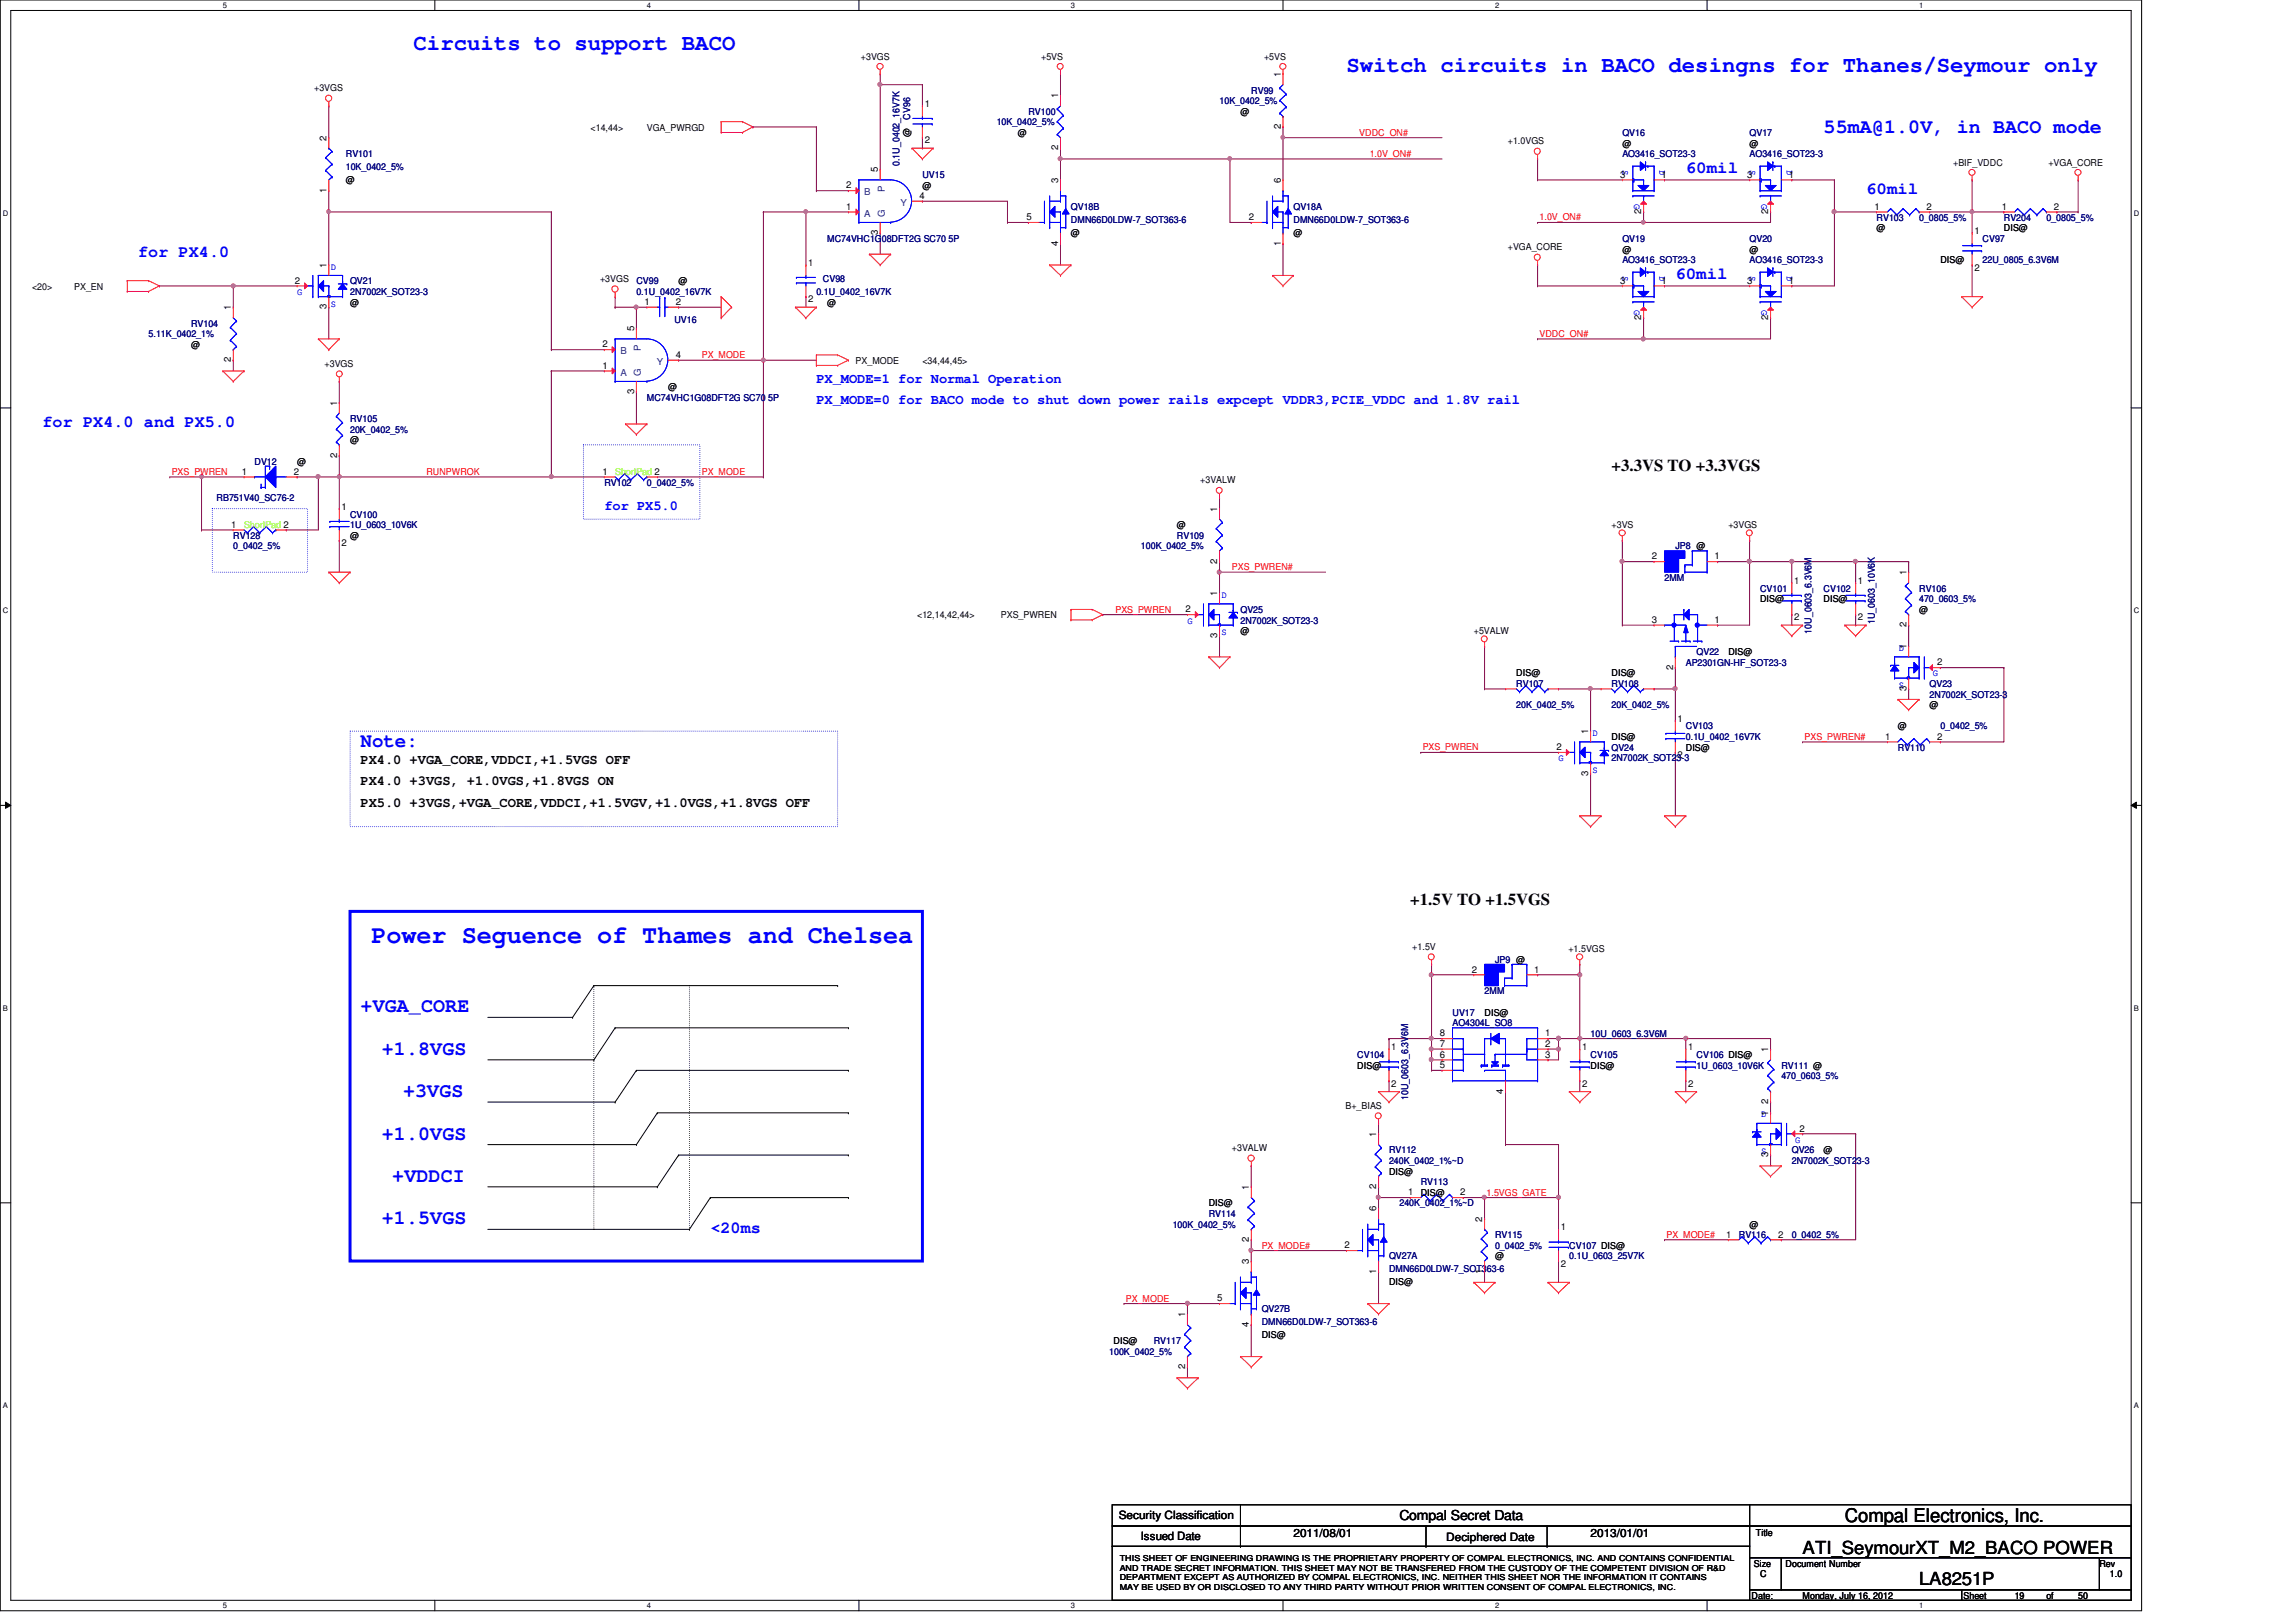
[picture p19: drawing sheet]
<svg xmlns="http://www.w3.org/2000/svg" width="297mm" height="210mm" viewBox="0 0 297 210" stroke-linecap="round" stroke-linejoin="round" font-family="sans-serif">
<defs><g id="words">
<text font-size="3.3" fill="#00f" x="48" y="122">Power Seguence of Thames and Chelsea</text>
<g font-size="2.9" fill="#00f">
<text x="53.5" y="6.5">Circuits to support BACO</text>
<text x="174.2" y="9.3">Switch circuits in BACO desingns for Thanes/Seymour only</text>
</g>
<g font-size="2.6" fill="#00f">
<text x="235.9" y="17.2">55mA@1.0V, in BACO mode</text>
<text x="46.6" y="96.7">Note:</text>
<text x="46.6" y="131">+VGA_CORE</text>
<text x="49.4" y="136.5">+1.8VGS</text>
<text x="52.2" y="142">+3VGS</text>
<text x="49.4" y="147.5">+1.0VGS</text>
<text x="50.8" y="153">+VDDCI</text>
<text x="49.4" y="158.5">+1.5VGS</text>
</g>
<text font-size="2.5" x="238.7" y="197">Compal Electronics, Inc.</text>
<g font-size="2.3">
<text x="233.2" y="201">ATI_SeymourXT_M2_BACO POWER</text>
<text x="248.3" y="205.1">LA8251P</text>
</g>
<g font-size="2.2" fill="#00f">
<text x="218.1" y="22.4">60mil</text>
<text x="241.4" y="25.1">60mil</text>
<text x="17.9" y="33.3">for PX4.0</text>
<text x="216.7" y="36.1">60mil</text>
<text x="5.5" y="55.2">for PX4.0 and PX5.0</text>
<text x="91.9" y="159.5">&lt;20ms</text>
</g>
<g font-size="2.2">
<text x="208.5" y="61">+3.3VS TO +3.3VGS</text>
<text x="182.5" y="117.2">+1.5V TO +1.5VGS</text>
</g>
<g font-size="1.8" fill="#00f">
<text x="105.6" y="49.5">PX_MODE=1 for Normal Operation</text>
<text x="105.6" y="52.2">PX_MODE=0 for BACO mode to shut down power rails expcept VDDR3,PCIE_VDDC and 1.8V rail</text>
<text x="78.2" y="66">for PX5.0</text>
</g>
<g font-size="1.8">
<text x="46.6" y="98.9">PX4.0 +VGA_CORE,VDDCI,+1.5VGS OFF</text>
<text x="46.6" y="101.6">PX4.0 +3VGS, +1.0VGS,+1.8VGS ON</text>
<text x="46.6" y="104.4">PX5.0 +3VGS,+VGA_CORE,VDDCI,+1.5VGV,+1.0VGS,+1.8VGS OFF</text>
<text x="181.1" y="196.8">Compal Secret Data</text>
</g>
<g font-size="1.5">
<text x="144.7" y="196.6">Security Classification</text>
<text x="147.6" y="199.3">Issued Date</text>
<text x="167.3" y="198.8">2011/08/01</text>
<text x="187.1" y="199.4">Deciphered Date</text>
<text x="205.8" y="198.8">2013/01/01</text>
</g>
<g font-size="1.2">
<text x="40.6" y="11.8">+3VGS</text>
<text x="111.4" y="7.7">+3VGS</text>
<text x="134.7" y="7.7">+5VS</text>
<text x="163.5" y="7.7">+5VS</text>
<text x="165.7" y="10" transform="rotate(-90 165.7 10)">1</text>
<text x="76.4" y="16.9">&lt;14,44&gt;</text>
<text x="83.7" y="16.9">VGA_PWRGD</text>
<text x="117.8" y="17.7" transform="rotate(-90 117.8 17.7)">@</text>
<text x="119.6" y="13.8">1</text>
<text x="131.7" y="17.6">@</text>
<text x="136.9" y="12.7" transform="rotate(-90 136.9 12.7)">1</text>
<text x="160.5" y="14.9">@</text>
<text x="165.7" y="16.7" transform="rotate(-90 165.7 16.7)">2</text>
<text x="42.2" y="18.2" transform="rotate(-90 42.2 18.2)">2</text>
<text x="44.7" y="23.6">@</text>
<text x="113.6" y="22.3" transform="rotate(-90 113.6 22.3)">5</text>
<text x="119.6" y="18.5">2</text>
<text x="136.9" y="23.7" transform="rotate(-90 136.9 23.7)">3</text>
<text x="136.9" y="19.5" transform="rotate(-90 136.9 19.5)">2</text>
<text x="165.7" y="23.7" transform="rotate(-90 165.7 23.7)">6</text>
<text x="195.1" y="18.7">+1.0VGS</text>
<text x="209.6" y="23">3</text>
<text x="209.9" y="19">@</text>
<text x="215" y="23">1</text>
<text x="226.1" y="23">3</text>
<text x="226.4" y="19">@</text>
<text x="231.4" y="23">1</text>
<text x="252.7" y="21.4">+BIF_VDDC</text>
<text x="265" y="21.4">+VGA_CORE</text>
<text x="42.2" y="24.9" transform="rotate(-90 42.2 24.9)">1</text>
<text x="109.5" y="24.4">2</text>
<text x="109.5" y="27.1">1</text>
<text x="119" y="25.7">4</text>
<text x="119.3" y="24.4">@</text>
<text x="132.8" y="28.5">5</text>
<text x="161.6" y="28.5">2</text>
<text x="212.3" y="27.7" transform="rotate(-90 212.3 27.7)">2</text>
<text x="228.8" y="27.7" transform="rotate(-90 228.8 27.7)">2</text>
<text x="242.5" y="27.1">1</text>
<text x="242.8" y="29.9">@</text>
<text x="249.3" y="27.1">2</text>
<text x="259" y="27.1">1</text>
<text x="259.2" y="29.9">DIS@</text>
<text x="265.7" y="27.1">2</text>
<text x="42.2" y="34.7" transform="rotate(-90 42.2 34.7)">1</text>
<text x="104.6" y="34.4">1</text>
<text x="113.6" y="30.4" transform="rotate(-90 113.6 30.4)">3</text>
<text x="136.9" y="31.8" transform="rotate(-90 136.9 31.8)">4</text>
<text x="138.6" y="30.5">@</text>
<text x="165.7" y="31.8" transform="rotate(-90 165.7 31.8)">1</text>
<text x="167.3" y="30.5">@</text>
<text x="195.1" y="32.4">+VGA_CORE</text>
<text x="209.9" y="32.7">@</text>
<text x="226.4" y="32.7">@</text>
<text x="251" y="34">DIS@</text>
<text x="255.4" y="30.3">1</text>
<text x="255.4" y="35">2</text>
<text x="4.1" y="37.5">&lt;20&gt;</text>
<text x="9.6" y="37.5">PX_EN</text>
<text x="29.9" y="40.2" transform="rotate(-90 29.9 40.2)">1</text>
<text x="38.1" y="36.7">2</text>
<text x="42.2" y="40" transform="rotate(-90 42.2 40)">3</text>
<text x="45.3" y="39.5">@</text>
<text x="77.6" y="36.5">+3VGS</text>
<text x="83.4" y="39.5">1</text>
<text x="87.4" y="39.5">2</text>
<text x="87.8" y="36.8">@</text>
<text x="104.6" y="39.1">2</text>
<text x="107" y="39.5">@</text>
<text x="209.6" y="36.7">3</text>
<text x="212.3" y="41.4" transform="rotate(-90 212.3 41.4)">2</text>
<text x="215" y="36.7">1</text>
<text x="226.1" y="36.7">3</text>
<text x="228.8" y="41.4" transform="rotate(-90 228.8 41.4)">2</text>
<text x="231.4" y="36.7">1</text>
<text x="24.7" y="45">@</text>
<text x="29.9" y="46.9" transform="rotate(-90 29.9 46.9)">2</text>
<text x="42" y="47.5">+3VGS</text>
<text x="77.9" y="45">2</text>
<text x="77.9" y="47.7">1</text>
<text x="82" y="42.9" transform="rotate(-90 82 42.9)">5</text>
<text x="87.4" y="46.3">4</text>
<text x="110.7" y="47.1">PX_MODE</text>
<text x="119.3" y="47.1">&lt;34,44,45&gt;</text>
<text x="43.6" y="52.5" transform="rotate(-90 43.6 52.5)">1</text>
<text x="82" y="51" transform="rotate(-90 82 51)">3</text>
<text x="86.4" y="50.5">@</text>
<text x="43.6" y="59.2" transform="rotate(-90 43.6 59.2)">2</text>
<text x="45.3" y="57.4">@</text>
<text x="31.3" y="61.4">1</text>
<text x="38" y="61.4">2</text>
<text x="38.4" y="60.1">@</text>
<text x="44.2" y="66">1</text>
<text x="77.9" y="61.4">1</text>
<text x="155.3" y="62.6">+3VALW</text>
<text x="29.9" y="68.3">1</text>
<text x="44.2" y="70.7">2</text>
<text x="45.3" y="69.7">@</text>
<text x="152.3" y="68.3">@</text>
<text x="157.5" y="66.2" transform="rotate(-90 157.5 66.2)">1</text>
<text x="208.5" y="68.3">+3VS</text>
<text x="223.6" y="68.3">+3VGS</text>
<text x="157.5" y="77.2" transform="rotate(-90 157.5 77.2)">1</text>
<text x="157.5" y="72.9" transform="rotate(-90 157.5 72.9)">2</text>
<text x="213.7" y="72.4">2</text>
<text x="221.8" y="72.4">1</text>
<text x="227.7" y="77.9">DIS@</text>
<text x="232.1" y="75.6">1</text>
<text x="235.9" y="77.9">DIS@</text>
<text x="240.4" y="75.6">1</text>
<text x="246.6" y="74.5" transform="rotate(-90 246.6 74.5)">1</text>
<text x="118.7" y="80">&lt;12,14,42,44&gt;</text>
<text x="129.5" y="80">PXS_PWREN</text>
<text x="153.4" y="79.2">2</text>
<text x="157.5" y="82.5" transform="rotate(-90 157.5 82.5)">3</text>
<text x="160.5" y="82">@</text>
<text x="190.7" y="82">+5VALW</text>
<text x="213.7" y="80.6">3</text>
<text x="221.8" y="80.6">1</text>
<text x="232.1" y="80.3">2</text>
<text x="240.4" y="80.3">2</text>
<text x="246.6" y="81.2" transform="rotate(-90 246.6 81.2)">2</text>
<text x="248.3" y="79.3">@</text>
<text x="196.2" y="87.5">DIS@</text>
<text x="208.5" y="87.5">DIS@</text>
<text x="216.4" y="86.7" transform="rotate(-90 216.4 86.7)">2</text>
<text x="223.6" y="84.8">DIS@</text>
<text x="246.6" y="89.4" transform="rotate(-90 246.6 89.4)">3</text>
<text x="246.6" y="84" transform="rotate(-90 246.6 84)">1</text>
<text x="250.6" y="86.1">2</text>
<text x="205.5" y="95" transform="rotate(-90 205.5 95)">1</text>
<text x="208.5" y="95.8">DIS@</text>
<text x="217" y="93.4">1</text>
<text x="243.9" y="95.7">1</text>
<text x="245.5" y="94.4">@</text>
<text x="249.6" y="91.7">@</text>
<text x="250.6" y="95.7">2</text>
<text x="201.4" y="97.1">2</text>
<text x="205.5" y="100.4" transform="rotate(-90 205.5 100.4)">3</text>
<text x="217" y="98.1">2</text>
<text x="218.1" y="97.2">DIS@</text>
<text x="182.7" y="122.9">+1.5V</text>
<text x="190.4" y="125.9">2</text>
<text x="198.5" y="125.9">1</text>
<text x="202.9" y="123.2">+1.5VGS</text>
<text x="192.1" y="131.4">DIS@</text>
<text x="180" y="135.9">1</text>
<text x="186.3" y="136.9">6</text>
<text x="186.3" y="135.5">7</text>
<text x="186.3" y="134.1">8</text>
<text x="199.9" y="134.1">1</text>
<text x="199.9" y="135.5">2</text>
<text x="199.9" y="136.9">3</text>
<text x="204.7" y="135.9">1</text>
<text x="218.4" y="135.9">1</text>
<text x="228.8" y="136.2" transform="rotate(-90 228.8 136.2)">1</text>
<text x="174.1" y="143.5">B+_BIAS</text>
<text x="175.6" y="138.3">DIS@</text>
<text x="180" y="140.6">2</text>
<text x="186.3" y="138.2">5</text>
<text x="194.5" y="141.5" transform="rotate(-90 194.5 141.5)">4</text>
<text x="204.7" y="140.6">2</text>
<text x="205.8" y="138.3">DIS@</text>
<text x="218.4" y="140.6">2</text>
<text x="228.8" y="142.9" transform="rotate(-90 228.8 142.9)">2</text>
<text x="159.4" y="149">+3VALW</text>
<text x="178.1" y="147.2" transform="rotate(-90 178.1 147.2)">1</text>
<text x="228.8" y="149.8" transform="rotate(-90 228.8 149.8)">3</text>
<text x="228.8" y="144.4" transform="rotate(-90 228.8 144.4)">1</text>
<text x="232.8" y="146.4">2</text>
<text x="235.9" y="149.3">@</text>
<text x="161.6" y="154" transform="rotate(-90 161.6 154)">1</text>
<text x="178.1" y="153.9" transform="rotate(-90 178.1 153.9)">2</text>
<text x="179.7" y="152">DIS@</text>
<text x="182.2" y="154.7">1</text>
<text x="183.8" y="154.7">DIS@</text>
<text x="188.9" y="154.7">2</text>
<text x="156.4" y="156.1">DIS@</text>
<text x="161.6" y="160.7" transform="rotate(-90 161.6 160.7)">2</text>
<text x="173.9" y="161.5">2</text>
<text x="178.1" y="156.8" transform="rotate(-90 178.1 156.8)">6</text>
<text x="191.8" y="158.1" transform="rotate(-90 191.8 158.1)">2</text>
<text x="201.9" y="159.2">1</text>
<text x="223.3" y="160.1">1</text>
<text x="226.4" y="158.9">@</text>
<text x="230" y="160.1">2</text>
<text x="161.6" y="163.6" transform="rotate(-90 161.6 163.6)">3</text>
<text x="178.1" y="164.8" transform="rotate(-90 178.1 164.8)">1</text>
<text x="179.7" y="166.3">DIS@</text>
<text x="191.8" y="164.8" transform="rotate(-90 191.8 164.8)">1</text>
<text x="193.4" y="163">@</text>
<text x="201.9" y="164">2</text>
<text x="144.1" y="173.9">DIS@</text>
<text x="153.3" y="170.5" transform="rotate(-90 153.3 170.5)">1</text>
<text x="157.5" y="168.4">5</text>
<text x="161.6" y="171.7" transform="rotate(-90 161.6 171.7)">4</text>
<text x="163.2" y="173.1">DIS@</text>
<text x="153.3" y="177.2" transform="rotate(-90 153.3 177.2)">2</text>
<text x="226.9" y="202.7">Size</text>
<text x="227.2" y="198.8">Title</text>
<text x="231" y="202.7">Document Number</text>
<text x="271.6" y="202.7">Rev</text>
<text x="226.6" y="206.9">Date:</text>
<text x="227.7" y="204.1">C</text>
<text x="233.2" y="206.9">Monday, July 16, 2012</text>
<text x="254" y="206.9">Sheet</text>
<text x="260.6" y="206.9">19</text>
<text x="264.7" y="206.9">of</text>
<text x="268.9" y="206.9">50</text>
<text x="273" y="204.1">1.0</text>
</g>
<g font-size="1.2" fill="#000080">
<text x="117.8" y="15.5" transform="rotate(-90 117.8 15.5)">CV96</text>
<text x="128.9" y="16.2">10K_0402_5%</text>
<text x="133.1" y="14.9">RV100</text>
<text x="157.8" y="13.5">10K_0402_5%</text>
<text x="161.9" y="12.1">RV99</text>
<text x="209.9" y="17.6">QV16</text>
<text x="226.4" y="17.6">QV17</text>
<text x="44.7" y="20.3">RV101</text>
<text x="44.7" y="22">10K_0402_5%</text>
<text x="116.4" y="21.5" transform="rotate(-90 116.4 21.5)">0.1U_0402_16V7K</text>
<text x="119.3" y="23.1">UV15</text>
<text x="209.9" y="20.3">AO3416_SOT23-3</text>
<text x="226.4" y="20.3">AO3416_SOT23-3</text>
<text x="138.6" y="27.2">QV18B</text>
<text x="138.6" y="28.8">DMN66D0LDW-7_SOT363-6</text>
<text x="167.3" y="27.2">QV18A</text>
<text x="167.3" y="28.8">DMN66D0LDW-7_SOT363-6</text>
<text x="242.8" y="28.6">RV103</text>
<text x="248.3" y="28.6">0_0805_5%</text>
<text x="259.2" y="28.6">RV204</text>
<text x="264.7" y="28.6">0_0805_5%</text>
<text x="107" y="31.3">MC74VHC1G08DFT2G SC70 5P</text>
<text x="209.9" y="31.3">QV19</text>
<text x="209.9" y="34">AO3416_SOT23-3</text>
<text x="226.4" y="31.3">QV20</text>
<text x="226.4" y="34">AO3416_SOT23-3</text>
<text x="256.5" y="31.3">CV97</text>
<text x="256.5" y="34">22U_0805_6.3V6M</text>
<text x="45.3" y="36.8">QV21</text>
<text x="45.3" y="38.1">2N7002K_SOT23-3</text>
<text x="82.3" y="36.8">CV99</text>
<text x="82.3" y="38.1">0.1U_0402_16V7K</text>
<text x="87.2" y="41.7">UV16</text>
<text x="105.6" y="38.1">0.1U_0402_16V7K</text>
<text x="106.5" y="36.5">CV98</text>
<text x="19.2" y="43.6">5.11K_0402_1%</text>
<text x="24.7" y="42.3">RV104</text>
<text x="83.7" y="51.9">MC74VHC1G08DFT2G SC70 5P</text>
<text x="45.3" y="54.6">RV105</text>
<text x="45.3" y="56">20K_0402_5%</text>
<text x="28" y="64.9">RB751V40_SC76-2</text>
<text x="32.9" y="60.1">DV12</text>
<text x="78.2" y="62.9">RV102</text>
<text x="83.7" y="62.9">0_0402_5%</text>
<text x="30.2" y="69.7">RV128</text>
<text x="30.2" y="71.1">0_0402_5%</text>
<text x="45.3" y="67">CV100</text>
<text x="45.3" y="68.3">1U_0603_10V6K</text>
<text x="147.6" y="71.1">100K_0402_5%</text>
<text x="152.3" y="69.7">RV109</text>
<text x="216.7" y="71.1">JP8 @</text>
<text x="215.3" y="75.2">2MM</text>
<text x="227.7" y="76.6">CV101</text>
<text x="235.9" y="76.6">CV102</text>
<text x="248.3" y="76.6">RV106</text>
<text x="248.3" y="77.9">470_0603_5%</text>
<text x="160.5" y="79.3">QV25</text>
<text x="160.5" y="80.7">2N7002K_SOT23-3</text>
<text x="234.4" y="82" transform="rotate(-90 234.4 82)">10U_0603_6.3V6M</text>
<text x="242.6" y="80.8" transform="rotate(-90 242.6 80.8)">1U_0603_10V6K</text>
<text x="196.2" y="88.9">RV107</text>
<text x="208.5" y="88.9">RV108</text>
<text x="218.1" y="86.1">AP2301GN-HF_SOT23-3</text>
<text x="219.5" y="84.8">QV22</text>
<text x="249.6" y="88.9">QV23</text>
<text x="196.2" y="91.7">20K_0402_5%</text>
<text x="208.5" y="91.7">20K_0402_5%</text>
<text x="218.1" y="94.4">CV103</text>
<text x="218.1" y="95.8">0.1U_0402_16V7K</text>
<text x="249.6" y="90.3">2N7002K_SOT23-3</text>
<text x="251" y="94.4">0_0402_5%</text>
<text x="208.5" y="97.2">QV24</text>
<text x="208.5" y="98.5">2N7002K_SOT23-3</text>
<text x="245.5" y="97.2">RV110</text>
<text x="193.4" y="124.6">JP9 @</text>
<text x="187.9" y="131.4">UV17</text>
<text x="192.1" y="128.7">2MM</text>
<text x="175.6" y="136.9">CV104</text>
<text x="187.9" y="132.8">AO4304L_SO8</text>
<text x="205.8" y="136.9">CV105</text>
<text x="205.8" y="134.2">10U_0603_6.3V6M</text>
<text x="219.5" y="136.9">CV106 DIS@</text>
<text x="182.2" y="142.4" transform="rotate(-90 182.2 142.4)">10U_0603_6.3V6M</text>
<text x="219.5" y="138.3">1U_0603_10V6K</text>
<text x="230.5" y="138.3">RV111 @</text>
<text x="230.5" y="139.7">470_0603_5%</text>
<text x="179.7" y="149.3">RV112</text>
<text x="231.8" y="149.3">QV26</text>
<text x="179.7" y="150.6">240K_0402_1%~D</text>
<text x="183.8" y="153.4">RV113</text>
<text x="231.8" y="150.6">2N7002K_SOT23-3</text>
<text x="151.7" y="158.9">100K_0402_5%</text>
<text x="156.4" y="157.5">RV114</text>
<text x="181.1" y="156.1">240K_0402_1%~D</text>
<text x="193.4" y="160.2">RV115</text>
<text x="193.4" y="161.6">0_0402_5%</text>
<text x="203" y="161.6">CV107 DIS@</text>
<text x="225" y="160.2">RV116</text>
<text x="231.8" y="160.2">0_0402_5%</text>
<text x="179.7" y="163">QV27A</text>
<text x="179.7" y="164.6">DMN66D0LDW-7_SOT363-6</text>
<text x="203" y="163">0.1U_0603_25V7K</text>
<text x="149.3" y="173.9">RV117</text>
<text x="163.2" y="169.8">QV27B</text>
<text x="163.2" y="171.5">DMN66D0LDW-7_SOT363-6</text>
<text x="143.5" y="175.3">100K_0402_5%</text>
</g>
<g font-size="1.2" fill="#f00">
<text x="175.8" y="17.6">VDDC_ON#</text>
<text x="177.2" y="20.3">1.0V_ON#</text>
<text x="199.2" y="28.5">1.0V_ON#</text>
<text x="90.8" y="46.4">PX_MODE</text>
<text x="199.2" y="43.6">VDDC_ON#</text>
<text x="22.2" y="61.5">PXS_PWREN</text>
<text x="55.2" y="61.5">RUNPWROK</text>
<text x="90.8" y="61.5">PX_MODE</text>
<text x="159.4" y="73.8">PXS_PWREN#</text>
<text x="144.3" y="79.3">PXS_PWREN</text>
<text x="233.5" y="95.8">PXS_PWREN#</text>
<text x="184.1" y="97.1">PXS_PWREN</text>
<text x="192.3" y="154.7">1.5VGS_GATE</text>
<text x="163.2" y="161.6">PX_MODE#</text>
<text x="215.6" y="160.2">PX_MODE#</text>
<text x="145.7" y="168.4">PX_MODE</text>
</g>
<g font-size="1.2" fill="#00f">
<text x="209.9" y="22.1" transform="rotate(90 209.9 22.1)">S</text>
<text x="214.7" y="22.1" transform="rotate(90 214.7 22.1)">D</text>
<text x="226.4" y="22.1" transform="rotate(90 226.4 22.1)">S</text>
<text x="231.2" y="22.1" transform="rotate(90 231.2 22.1)">D</text>
<text x="211.4" y="26.5" transform="rotate(90 211.4 26.5)">G</text>
<text x="227.9" y="26.5" transform="rotate(90 227.9 26.5)">G</text>
<text x="42.8" y="34.9">D</text>
<text x="209.9" y="35.8" transform="rotate(90 209.9 35.8)">S</text>
<text x="214.7" y="35.8" transform="rotate(90 214.7 35.8)">D</text>
<text x="226.4" y="35.8" transform="rotate(90 226.4 35.8)">S</text>
<text x="231.2" y="35.8" transform="rotate(90 231.2 35.8)">D</text>
<text x="38.4" y="38.2">G</text>
<text x="42.8" y="39.7">S</text>
<text x="211.4" y="40.2" transform="rotate(90 211.4 40.2)">G</text>
<text x="227.9" y="40.2" transform="rotate(90 227.9 40.2)">G</text>
<text x="158" y="77.4">D</text>
<text x="153.6" y="80.7">G</text>
<text x="158" y="82.2">S</text>
<text x="245.7" y="84.2">D</text>
<text x="245.7" y="89.1">S</text>
<text x="250.1" y="87.5">G</text>
<text x="206" y="95.2">D</text>
<text x="201.6" y="98.5">G</text>
<text x="206" y="100">S</text>
<text x="227.8" y="144.6">D</text>
<text x="227.8" y="149.4">S</text>
<text x="232.2" y="147.9">G</text>
</g>
<g font-size="1.2" fill="#004080">
<text x="111.8" y="25.3">B</text>
<text x="111.8" y="28">A</text>
<text x="114.5" y="28.1" transform="rotate(-90 114.5 28.1)">G</text>
<text x="114.5" y="24.8" transform="rotate(-90 114.5 24.8)">P</text>
<text x="116.5" y="26.6">Y</text>
<text x="80.3" y="45.8">B</text>
<text x="82.9" y="45.4" transform="rotate(-90 82.9 45.4)">P</text>
<text x="85" y="47.2">Y</text>
<text x="80.3" y="48.6">A</text>
<text x="82.9" y="48.7" transform="rotate(-90 82.9 48.7)">G</text>
</g>
<g font-size="1.2" fill="#80ff00">
<text x="79.6" y="61.5">ShortPad 2</text>
<text x="31.6" y="68.3">ShortPad 2</text>
</g>
<g font-size="1.1">
<text x="144.9" y="203.2">AND TRADE SECRET INFORMATION. THIS SHEET MAY NOT BE TRANSFERED FROM THE CUSTODY OF THE COMPETENT DIVISION OF R&amp;D</text>
<text x="144.9" y="202">THIS SHEET OF ENGINEERING DRAWING IS THE PROPRIETARY PROPERTY OF COMPAL ELECTRONICS, INC. AND CONTAINS CONFIDENTIAL</text>
<text x="144.9" y="204.5">DEPARTMENT EXCEPT AS AUTHORIZED BY COMPAL ELECTRONICS, INC. NEITHER THIS SHEET NOR THE INFORMATION IT CONTAINS</text>
<text x="144.9" y="205.7">MAY BE USED BY OR DISCLOSED TO ANY THIRD PARTY WITHOUT PRIOR WRITTEN CONSENT OF COMPAL ELECTRONICS, INC.</text>
</g>
<g font-size="1">
<text x="28.8" y="1">5</text>
<text x="83.7" y="1">4</text>
<text x="138.6" y="1">3</text>
<text x="193.4" y="1">2</text>
<text x="248.3" y="1">1</text>
<text x=".4" y="27.9">D</text>
<text x="276.1" y="27.9">D</text>
<text x=".4" y="79.4">C</text>
<text x="276.1" y="79.4">C</text>
<text x=".4" y="130.8">B</text>
<text x="276.1" y="130.8">B</text>
<text x=".4" y="182.2">A</text>
<text x="276.1" y="182.2">A</text>
<text x="28.8" y="208.1">5</text>
<text x="83.7" y="208.1">4</text>
<text x="138.6" y="208.1">3</text>
<text x="193.4" y="208.1">2</text>
<text x="248.3" y="208.1">1</text>
</g>
</g></defs>
<path d="M0 0h277.1v208.4h-277.1zM1.4 1.4h274.3v205.7h-274.3z" fill="none" stroke="#000" stroke-width=".13"/>
<g fill="#fff">
<path d="M28.8 .1h.6v1.1h-.6z"/>
<path d="M28.8 207.2h.6v1.1h-.6z"/>
</g>
<path d="M56.3 0v1.4M56.3 207.1v1.3" fill="none" stroke="#000" stroke-width=".13"/>
<g fill="#fff">
<path d="M83.7 .1h.5v1.1h-.5z"/>
<path d="M83.7 207.2h.5v1.1h-.5z"/>
</g>
<path d="M111.1 0v1.4M111.1 207.1v1.3" fill="none" stroke="#000" stroke-width=".13"/>
<g fill="#fff">
<path d="M138.6 .1h.5v1.1h-.5z"/>
<path d="M138.6 207.2h.5v1.1h-.5z"/>
</g>
<path d="M166 0v1.4M166 207.1v1.3" fill="none" stroke="#000" stroke-width=".13"/>
<g fill="#fff">
<path d="M193.4 .1h.6v1.1h-.6z"/>
<path d="M193.4 207.2h.6v1.1h-.6z"/>
</g>
<path d="M220.8 0v1.4M220.8 207.1v1.3" fill="none" stroke="#000" stroke-width=".13"/>
<g fill="#fff">
<path d="M248.3 .1h.5v1.1h-.5z"/>
<path d="M248.3 207.2h.5v1.1h-.5z"/>
<path d="M.4 27.1h.7v1.1h-.7z"/>
<path d="M276.1 27.1h.7v1.1h-.7z"/>
<path d="M.4 78.5h.7v1.1h-.7z"/>
<path d="M276.1 78.5h.7v1.1h-.7z"/>
</g>
<path d="M0 52.8h1.4M275.7 52.8h1.4" fill="none" stroke="#000" stroke-width=".13"/>
<g fill="#fff">
<path d="M.4 129.9h.6v1.1h-.6z"/>
<path d="M276.1 129.9h.6v1.1h-.6z"/>
</g>
<path d="M0 104.2h1.4M.7 103.8l.7 .4-.7 .4zM275.7 104.2l.7-.4v.8zM275.7 104.2h1.4" fill="none" stroke="#000" stroke-width=".13"/>
<path d="M.7 103.8l.7 .4-.7 .4zM275.7 104.2l.7-.4v.8z" fill="#000"/>
<g fill="#fff">
<path d="M.4 181.4h.6v1.1h-.6z"/>
<path d="M276.1 181.4h.6v1.1h-.6z"/>
</g>
<g fill="none" stroke="#000" stroke-width=".13">
<path d="M63.1 131.7h11M63.1 137.2h13.7M74.1 131.7h.1M76.8 127.6h.1M76.8 137.2h.1M76.8 127.6l-2.7 4.1M76.8 127.6h31.6M79.6 133h.1M79.6 133l-2.8 4.2M79.6 133h30.2M82.3 138.5h.1M82.3 138.5l-2.7 4.1"/>
<path d="M82.3 138.5h27.5M108.4 127.6h.1M109.8 133h.1M109.8 138.5h.1M0 155.7h1.4M63.1 153.6h21.9M63.1 159.1h26.1M63.1 142.6h16.5M63.1 148.1h19.2M79.6 142.6h.1M82.3 148.1h.1M85 153.6h.1"/>
<path d="M85 144h.1M85 144h24.8M85 144l-2.7 4.1M87.8 149.5h.1M87.8 149.5l-2.8 4.1M87.8 149.5h22M89.2 159.1h.1M91.9 155h.1M91.9 155l-2.7 4.1M91.9 155h17.9M109.8 144h.1M109.8 149.5h.1"/>
<path d="M109.8 155h.1M275.7 155.7h1.4"/>
</g>
<path d="M76.8 127.6v31.5M89.2 127.6h.1M76.8 159.1h.1M89.2 159.1v-31.5" fill="none" stroke="#000" stroke-width=".13" stroke-dasharray="0 .3"/>
<path d="M45.3 117.9h74v45.3h-74z" fill="none" stroke="#00f" stroke-width=".38"/>
<path d="M75.5 57.6h15v9.6h-15zM27.5 65.8h12.3v8.2h-12.3zM45.3 94.6h63.1v12.4h-63.1z" fill="none" stroke="#00f" stroke-width=".13" stroke-dasharray="0 .3"/>
<path d="M42.5 27.4h.1M42.5 27.4v6.9M137.2 20.6h.1M137.2 20.6v2.7M159.1 20.6h.1M159.1 20.6v8.2M159.1 20.6h27.5" fill="none" stroke="#800040" stroke-width=".13"/>
<path d="M158.9 20.3h.2l.2 .1v.3l-.2 .1-.2-.1z" fill-rule="evenodd" fill="#f0f"/>
<path d="M158.9 20.3h.2l.2 .1v.3l-.2 .1-.2-.1z" fill="none" stroke="#f0f" stroke-width=".13"/>
<path d="M113.9 11h.1M113.9 11v10.9M113.9 11h5.4M166 17.8h.1M166 17.8v5.5" fill="none" stroke="#800040" stroke-width=".13"/>
<circle cx="113.8" cy="10.9" r=".26" fill="#f0f"/>
<circle cx="113.8" cy="10.9" r=".26" fill="none" stroke="#f0f" stroke-width=".13"/>
<path d="M97.4 16.4h.1M97.4 16.4h8.2M113.9 9.6h.1M113.9 9.6v1.4M198.9 28.8h.1M198.9 28.8h30.2M212.6 28.8h.1M231.8 23.3h.1M231.8 37h.1M231.8 23.3h5.5M231.8 37h5.5" fill="none" stroke="#800040" stroke-width=".13"/>
<circle cx="212.6" cy="28.8" r=".25" fill="#f0f"/>
<circle cx="212.6" cy="28.8" r=".25" fill="none" stroke="#f0f" stroke-width=".13"/>
<path d="M198.9 20.6h.1M198.9 34.3h.1M198.9 20.6v2.7M198.9 34.3v2.7M215.3 23.3h.1M215.3 37h.1M215.3 23.3h11.1M215.3 37h11.1M255.1 27.4h.1M255.1 27.4v2.7M212.6 43.9h.1M212.6 43.9h16.5" fill="none" stroke="#800040" stroke-width=".13"/>
<path d="M254.9 27.2l.2-.1 .2 .1v.4h-.2h-.2z" fill-rule="evenodd" fill="#f0f"/>
<path d="M254.9 27.2l.2-.1 .2 .1v.4h-.2h-.2z" fill="none" stroke="#f0f" stroke-width=".13"/>
<path d="M42.5 39.8h.1M42.5 39.8v4.1M113.9 30.1h.1M113.9 30.1v2.8M137.2 31.5h.1M137.2 31.5v2.8M166 31.5h.1M166 31.5v4.1M237.3 27.4h.1M237.3 27.4v9.6M255.1 34.3h.1M255.1 34.3v4.1" fill="none" stroke="#800040" stroke-width=".13"/>
<circle cx="237.3" cy="27.4" r=".26" fill="#f0f"/>
<circle cx="237.3" cy="27.4" r=".26" fill="none" stroke="#f0f" stroke-width=".13"/>
<path d="M198.9 43.9h.1M198.9 43.9h13.7" fill="none" stroke="#800040" stroke-width=".13"/>
<circle cx="212.6" cy="43.9" r=".26" fill="#f0f"/>
<circle cx="212.6" cy="43.9" r=".26" fill="none" stroke="#f0f" stroke-width=".13"/>
<path d="M105.6 16.4h.1M105.6 16.4v8.3M119.3 11h.1M119.3 11v2.7M104.3 27.4h.1M104.3 27.4h5.5M104.3 27.4v6.9M105.6 24.7h.1M105.6 24.7h4.2M119.3 26h.1M119.3 26h11" fill="none" stroke="#800040" stroke-width=".13"/>
<path d="M104.1 27.2l.1-.1 .2 .1v.4h-.2h-.1z" fill-rule="evenodd" fill="#f0f"/>
<path d="M104.1 27.2l.1-.1 .2 .1v.4h-.2h-.1z" fill="none" stroke="#f0f" stroke-width=".13"/>
<path d="M98.8 27.4h.1M98.8 27.4h5.5M43.9 49.4h.1M43.9 49.4v2.7M26.1 61.7h.1M26.1 61.7h5.5M41.2 61.7h.1M41.2 61.7h30.1M43.9 69.9h.1M43.9 61.7h.1M43.9 69.9v4.1" fill="none" stroke="#800040" stroke-width=".13"/>
<circle cx="43.9" cy="61.7" r=".26" fill="#f0f"/>
<circle cx="43.9" cy="61.7" r=".26" fill="none" stroke="#f0f" stroke-width=".13"/>
<g fill="none" stroke="#800040" stroke-width=".13">
<path d="M137.2 9.6h.1M137.2 19.2h.1M137.2 9.6v2.7M137.2 19.2v1.4M82.3 39.8h.1M82.3 39.8h1.4M82.3 39.8v2.7M212.6 27.4h.1M212.6 27.4v1.4M229.1 27.4h.1M229.1 27.4v1.4M71.3 48h.1"/>
<path d="M71.3 45.3h.1M71.3 48h6.9M71.3 45.3h6.9M82.3 50.7h.1M82.3 50.7v4.2M212.6 41.1h.1M212.6 41.1v2.8M229.1 41.1h.1M229.1 41.1v2.8"/>
</g>
<circle cx="82.3" cy="39.8" r=".26" fill="#f0f"/>
<circle cx="82.3" cy="39.8" r=".26" fill="none" stroke="#f0f" stroke-width=".13"/>
<path d="M42.5 27.4h.1M42.5 27.4h28.8M71.3 27.4h.1M71.3 27.4v17.9M79.6 39.8h.1M79.6 39.8h2.7M87.8 39.8h.1M87.8 39.8h5.5M98.8 46.6h.1M98.8 46.6h6.8" fill="none" stroke="#800040" stroke-width=".13"/>
<path d="M42.3 27.2l.2-.1 .2 .1v.4h-.2h-.2z" fill-rule="evenodd" fill="#f0f"/>
<path d="M42.3 27.2l.2-.1 .2 .1v.4h-.2h-.2z" fill="none" stroke="#f0f" stroke-width=".13"/>
<path d="M98.8 27.4h.1M98.8 27.4v19.2" fill="none" stroke="#800040" stroke-width=".13"/>
<circle cx="98.8" cy="46.6" r=".26" fill="#f0f"/>
<circle cx="98.8" cy="46.6" r=".26" fill="none" stroke="#f0f" stroke-width=".13"/>
<path d="M71.3 48h.1M71.3 48v13.7M87.8 46.6h.1M87.8 46.6h11" fill="none" stroke="#800040" stroke-width=".13"/>
<circle cx="71.3" cy="61.7" r=".26" fill="#f0f"/>
<circle cx="71.3" cy="61.7" r=".26" fill="none" stroke="#f0f" stroke-width=".13"/>
<path d="M166 17.8h.1M166 17.8h20.6M104.3 38.4h.1M104.3 38.4v1.4M43.9 59h.1M43.9 59v2.7" fill="none" stroke="#800040" stroke-width=".13"/>
<path d="M165.8 17.6l.1-.1 .3 .1-.1 .4h-.2h-.1z" fill-rule="evenodd" fill="#f0f"/>
<path d="M165.8 17.6l.1-.1 .3 .1-.1 .4h-.2h-.1z" fill="none" stroke="#f0f" stroke-width=".13"/>
<path d="M137.2 20.6h.1M137.2 20.6h21.9" fill="none" stroke="#800040" stroke-width=".13"/>
<circle cx="137.2" cy="20.5" r=".26" fill="#f0f"/>
<circle cx="137.2" cy="20.5" r=".26" fill="none" stroke="#f0f" stroke-width=".13"/>
<path d="M166 16.4h.1M166 16.4v1.4M204.4 134.4h.1M204.4 134.4h13.7M194.8 141.3h.1M194.8 141.3v6.8M192.1 164.6h.1M192.1 164.6v1.3" fill="none" stroke="#800040" stroke-width=".13"/>
<circle cx="218.1" cy="134.4" r=".26" fill="#f0f"/>
<circle cx="218.1" cy="134.4" r=".26" fill="none" stroke="#f0f" stroke-width=".13"/>
<circle cx="204.4" cy="134.4" r=".26" fill="#f0f"/>
<circle cx="204.4" cy="134.4" r=".26" fill="none" stroke="#f0f" stroke-width=".13"/>
<path d="M179.7 134.4h.1M179.7 139.9h.1M179.7 134.4h5.5M179.7 139.9v1.4M185.2 134.4h.1M185.2 134.4v1.4M192.1 155h.1M192.1 155h9.5M178.3 164.6h.1M178.3 164.6v4.1" fill="none" stroke="#800040" stroke-width=".13"/>
<circle cx="201.6" cy="154.9" r=".26" fill="#f0f"/>
<circle cx="201.6" cy="154.9" r=".26" fill="none" stroke="#f0f" stroke-width=".13"/>
<circle cx="192" cy="154.9" r=".26" fill="#f0f"/>
<circle cx="192" cy="154.9" r=".26" fill="none" stroke="#f0f" stroke-width=".13"/>
<path d="M185.2 137.2h.1M185.2 134.4h.1M185.2 137.2h1.4M185.2 134.4h1.4M200.3 137.2h.1M200.3 137.2h1.3M218.1 139.9h.1M218.1 139.9v1.4" fill="none" stroke="#800040" stroke-width=".13"/>
<circle cx="185.2" cy="134.4" r=".26" fill="#f0f"/>
<circle cx="185.2" cy="134.4" r=".26" fill="none" stroke="#f0f" stroke-width=".13"/>
<g fill="none" stroke="#800040" stroke-width=".13">
<path d="M185.2 135.8h.1M185.2 135.8h1.4M200.3 134.4h.1M200.3 134.4h1.3M201.6 135.8h.1M201.6 135.8v1.4M204.4 139.9h.1M204.4 134.4h.1M204.4 134.4v1.4M204.4 139.9v1.4M218.1 134.4h.1M218.1 134.4v1.4"/>
<path d="M229.1 134.4h.1M229.1 134.4v1.4M229.1 149.5h.1M229.1 142.6h.1M229.1 142.6v1.4M229.1 149.5v1.4M233.2 146.7h.1M233.2 146.7h6.9"/>
</g>
<circle cx="201.6" cy="135.8" r=".26" fill="#f0f"/>
<circle cx="201.6" cy="135.8" r=".26" fill="none" stroke="#f0f" stroke-width=".13"/>
<path d="M185.2 138.5h.1M185.2 138.5h1.4M200.3 135.8h.1M200.3 135.8h1.3M201.6 134.4h.1M201.6 134.4h2.8M194.8 148.1h.1M194.8 148.1h6.8" fill="none" stroke="#800040" stroke-width=".13"/>
<circle cx="201.6" cy="134.4" r=".26" fill="#f0f"/>
<circle cx="201.6" cy="134.4" r=".26" fill="none" stroke="#f0f" stroke-width=".13"/>
<path d="M185.2 135.8h.1M185.2 135.8v1.4" fill="none" stroke="#800040" stroke-width=".13"/>
<circle cx="185.2" cy="135.8" r=".26" fill="#f0f"/>
<circle cx="185.2" cy="135.8" r=".26" fill="none" stroke="#f0f" stroke-width=".13"/>
<path d="M185.2 137.2h.1M185.2 137.2v1.3" fill="none" stroke="#800040" stroke-width=".13"/>
<circle cx="185.2" cy="137.1" r=".26" fill="#f0f"/>
<circle cx="185.2" cy="137.1" r=".26" fill="none" stroke="#f0f" stroke-width=".13"/>
<path d="M201.6 134.4h.1M201.6 134.4v1.4M201.6 155h.1M201.6 148.1h.1M201.6 148.1v11M201.6 163.2h.1M201.6 163.2v2.7" fill="none" stroke="#800040" stroke-width=".13"/>
<circle cx="201.6" cy="134.4" r=".26" fill="#f0f"/>
<circle cx="201.6" cy="134.4" r=".26" fill="none" stroke="#f0f" stroke-width=".13"/>
<path d="M179.7 134.4h.1M179.7 134.4v1.4M218.1 134.4h.1M218.1 134.4h11M178.3 155h.1M178.3 155v1.3M178.3 155h4.2M189.3 155h.1M189.3 155h2.8" fill="none" stroke="#800040" stroke-width=".13"/>
<circle cx="178.3" cy="154.9" r=".26" fill="#f0f"/>
<circle cx="178.3" cy="154.9" r=".26" fill="none" stroke="#f0f" stroke-width=".13"/>
<path d="M204.4 126.2h.1M204.4 126.2v8.2M178.3 153.6h.1M178.3 153.6v1.4" fill="none" stroke="#800040" stroke-width=".13"/>
<circle cx="204.4" cy="126.2" r=".26" fill="#f0f"/>
<circle cx="204.4" cy="126.2" r=".26" fill="none" stroke="#f0f" stroke-width=".13"/>
<path d="M185.2 126.2h.1M185.2 126.2v8.2" fill="none" stroke="#800040" stroke-width=".13"/>
<circle cx="185.2" cy="126.2" r=".26" fill="#f0f"/>
<circle cx="185.2" cy="126.2" r=".26" fill="none" stroke="#f0f" stroke-width=".13"/>
<path d="M161.9 161.8h.1M161.9 161.8h12.3M215.3 160.4h.1M215.3 160.4h8.3M230.5 160.4h.1M230.5 160.4h9.6" fill="none" stroke="#800040" stroke-width=".13"/>
<circle cx="161.8" cy="161.8" r=".26" fill="#f0f"/>
<circle cx="161.8" cy="161.8" r=".26" fill="none" stroke="#f0f" stroke-width=".13"/>
<path d="M222.2 72.7h.1M222.2 72.7h4.2M205.8 100.1h.1M205.8 100.1v5.5M240.1 146.7h.1M240.1 146.7v13.7" fill="none" stroke="#800040" stroke-width=".13"/>
<circle cx="226.3" cy="72.6" r=".26" fill="#f0f"/>
<circle cx="226.3" cy="72.6" r=".26" fill="none" stroke="#f0f" stroke-width=".13"/>
<path d="M209.9 72.7h.1M209.9 69.9h.1M209.9 72.7h4.1M209.9 69.9v2.8M205.8 89.2h.1M205.8 89.2v5.4M205.8 89.2h1.3" fill="none" stroke="#800040" stroke-width=".13"/>
<circle cx="205.7" cy="89.1" r=".26" fill="#f0f"/>
<circle cx="205.7" cy="89.1" r=".26" fill="none" stroke="#f0f" stroke-width=".13"/>
<path d="M216.7 89.2h.1M216.7 89.2v4.1" fill="none" stroke="#800040" stroke-width=".13"/>
<circle cx="216.7" cy="89.1" r=".26" fill="#f0f"/>
<circle cx="216.7" cy="89.1" r=".26" fill="none" stroke="#f0f" stroke-width=".13"/>
<path d="M209.9 72.7h.1M209.9 72.7v8.2M226.4 72.7h.1M226.4 72.7v8.2h-4.2M209.9 80.9h.1M209.9 80.9h4.1M222.2 80.9h.1" fill="none" stroke="#800040" stroke-width=".13"/>
<circle cx="209.8" cy="72.6" r=".26" fill="#f0f"/>
<circle cx="209.8" cy="72.6" r=".26" fill="none" stroke="#f0f" stroke-width=".13"/>
<g fill="none" stroke="#800040" stroke-width=".13">
<path d="M240.1 72.7h.1M240.1 72.7h6.8M246.9 72.7h.1M246.9 72.7v1.3M192.1 83.7h.1M192.1 89.2h.1M192.1 83.7v5.5M192.1 89.2h2.7M201.6 89.2h.1M201.6 89.2h4.2M216.7 97.4h.1M216.7 97.4v8.2"/>
<path d="M233.2 96h.1M233.2 96h11M246.9 89.2h.1M246.9 80.9h.1M246.9 80.9v2.8M246.9 89.2v1.3M251 86.4h.1M251 96h.1M251 86.4h8.2M259.2 86.4h.1M259.2 86.4v9.6h-8.2"/>
</g>
<circle cx="240" cy="72.6" r=".26" fill="#f0f"/>
<circle cx="240" cy="72.6" r=".26" fill="none" stroke="#f0f" stroke-width=".13"/>
<path d="M226.4 72.7h.1M226.4 72.7h5.4M231.8 79.5h.1M231.8 72.7h.1M231.8 72.7v2.7M231.8 79.5v1.4M240.1 72.7h.1M240.1 72.7v2.7M214 89.2h.1M216.7 86.4h.1M216.7 86.4v2.8h-2.7" fill="none" stroke="#800040" stroke-width=".13"/>
<circle cx="226.3" cy="72.6" r=".26" fill="#f0f"/>
<circle cx="226.3" cy="72.6" r=".26" fill="none" stroke="#f0f" stroke-width=".13"/>
<path d="M231.8 72.7h.1M231.8 72.7h8.3" fill="none" stroke="#800040" stroke-width=".13"/>
<circle cx="231.8" cy="72.6" r=".26" fill="#f0f"/>
<circle cx="231.8" cy="72.6" r=".26" fill="none" stroke="#f0f" stroke-width=".13"/>
<path d="M157.8 74h.1M157.8 74v2.8M226.4 69.9h.1M226.4 69.9v2.8M183.8 97.4h.1M183.8 97.4h17.8" fill="none" stroke="#800040" stroke-width=".13"/>
<circle cx="157.7" cy="74" r=".26" fill="#f0f"/>
<circle cx="157.7" cy="74" r=".26" fill="none" stroke="#f0f" stroke-width=".13"/>
<g fill="none" stroke="#800040" stroke-width=".13">
<path d="M119.3 19.2h.1M119.3 17.8v1.4M30.2 37h.1M30.2 37h8.2M79.6 39.8h.1M79.6 38.4v1.4M130.3 28.8h.1M130.3 26v2.8M130.3 28.8h2.7M133 28.8h.1M159.1 28.8h2.8M161.9 28.8h.1"/>
<path d="M198.9 23.3h.1M198.9 37h.1M198.9 23.3h11M198.9 37h11M237.3 27.4h.1M237.3 23.3h.1M237.3 27.4h5.5M237.3 23.3v4.1M249.6 27.4h5.5M255.1 27.4h.1M255.1 23.3h.1M255.1 23.3v4.1"/>
<path d="M43.9 61.7h.1M43.9 61.7v4.1M157.8 64.4h.1M157.8 74h.1M157.8 72.7h.1M157.8 64.4v1.4M157.8 72.7v1.3M157.8 74h13.7M185.2 126.2h.1M185.2 124.8h.1M185.2 126.2h5.5M185.2 124.8v1.4"/>
<path d="M198.9 126.2h.1M204.4 124.8h.1M204.4 124.8v1.4h-5.5M161.9 150.9h.1M161.9 150.9v2.7M153.6 176.9h.1M153.6 176.9v1.4M161.9 161.8h.1M161.9 171.4h.1M161.9 160.4h.1M161.9 160.4v2.8M161.9 171.4v4.2"/>
</g>
<circle cx="30.2" cy="37" r=".26" fill="#f0f"/>
<circle cx="30.2" cy="37" r=".26" fill="none" stroke="#f0f" stroke-width=".13"/>
<g fill="none" stroke="#800040" stroke-width=".13">
<path d="M42.5 13.7h.1M42.5 13.7v4.1M20.6 37h.1M20.6 37h9.6M30.2 37h.1M30.2 37v2.8M42.5 27.4h.1M42.5 24.7v2.7M30.2 46.6h.1M30.2 46.6v1.4M192.1 155h.1M192.1 155v2.7"/>
<path d="M153.6 168.7h.1M153.6 168.7h4.2"/>
</g>
<circle cx="153.6" cy="168.7" r=".26" fill="#f0f"/>
<circle cx="153.6" cy="168.7" r=".26" fill="none" stroke="#f0f" stroke-width=".13"/>
<g fill="none" stroke="#800040" stroke-width=".13">
<path d="M255.1 27.4h4.1M259.2 27.4h.1M266.1 27.4h.1M266.1 27.4h2.8M268.9 27.4h.1M268.9 23.3v4.1M98.8 46.6h.1M98.8 46.6v15.1M26.1 68.6h.1M26.1 61.7v6.9M71.3 61.7h.1M71.3 61.7h6.9"/>
<path d="M85 61.7h13.8M98.8 61.7h.1M142.7 79.5h.1M142.7 79.5h10.9M240.1 79.5v1.4M157.8 82.3h.1M157.8 82.3v2.7M240.1 80.9h.1M145.4 168.7h.1M145.4 168.7h8.2M153.6 168.7h.1M153.6 168.7v1.4"/>
</g>
<circle cx="26.1" cy="61.7" r=".26" fill="#f0f"/>
<circle cx="26.1" cy="61.7" r=".26" fill="none" stroke="#f0f" stroke-width=".13"/>
<path d="M22 61.7h.1M22 61.7h4.1M26.1 68.6h.1M26.1 68.6h4.1M37 68.6h.1M41.2 61.7h.1M41.2 61.7v6.9h-4.2" fill="none" stroke="#800040" stroke-width=".13"/>
<circle cx="41.1" cy="61.7" r=".26" fill="#f0f"/>
<circle cx="41.1" cy="61.7" r=".26" fill="none" stroke="#f0f" stroke-width=".13"/>
<path d="M38.4 61.7h.1M38.4 61.7h2.8M178.3 146.7h.1M178.3 145.4v1.3" fill="none" stroke="#800040" stroke-width=".13"/>
<g fill="none" stroke="#f00" stroke-width=".13">
<path d="M42.5 13.7h.1M42.5 13.2v.5M93.3 15.7h.1M93.3 17.1h.1M93.3 15.7h2.8M93.3 15.7v1.4M93.3 17.1h2.8M96.1 15.7h.1M96.1 17.1h.1M96.1 15.7l1.3 .7M97.4 16.4h.1M97.4 16.4l-1.3 .7"/>
<path d="M113.9 9.6h.1M113.9 9v.6M118 19.2h.1M118 19.2h2.7M118 19.2l1.3 1.4M120.7 19.2h.1M120.7 19.2l-1.4 1.4M137.2 9.6h.1M137.2 9v.6M166 9.6h.1M166 9v.6M16.5 36.3h.1"/>
<path d="M16.5 37.7h.1M16.5 36.3h2.7M16.5 36.3v1.4M16.5 37.7h2.7M19.2 36.3h.1M19.2 37.7h.1M19.2 36.3l1.4 .7M20.6 37h.1M20.6 37l-1.4 .7M79.6 38.4h.1M79.6 37.8v.6M83.7 39.8h.1"/>
<path d="M83.7 39.8h1.3M86.4 39.8h1.4M87.8 39.8h.1M93.3 38.4h.1M93.3 38.4v2.7M93.3 38.4l1.4 1.4M94.7 39.8h.1M94.7 39.8l-1.4 1.3M102.9 39.8h.1M102.9 39.8h2.7M102.9 39.8l1.4 1.3M105.6 39.8h.1"/>
<path d="M105.6 39.8l-1.3 1.3M112.5 32.9h.1M112.5 32.9h2.7M112.5 32.9l1.4 1.4M113.9 34.3h.1M115.2 32.9h.1M115.2 32.9l-1.3 1.4M119.3 20.6h.1M135.8 34.3h.1M135.8 34.3h2.8M135.8 34.3l1.4 1.3M137.2 35.6h.1"/>
<path d="M138.6 34.3h.1M138.6 34.3l-1.4 1.3M164.6 35.6h.1M164.6 35.6h2.7M164.6 35.6l1.4 1.4M166 37h.1M167.3 35.6h.1M167.3 35.6l-1.3 1.4M198.9 20.6h.1M198.9 34.3h.1M198.9 20v.6M198.9 33.7v.6"/>
<path d="M253.8 38.4h.1M253.8 38.4h2.7M253.8 38.4l1.3 1.4M255.1 39.8h.1M255.1 23.3h.1M255.1 30.1h.1M255.1 34.3h.1M255.1 22.7v.6M255.1 30.1v1.4M255.1 32.9v1.4M256.5 38.4h.1M256.5 38.4l-1.4 1.4"/>
<path d="M268.9 23.3h.1M268.9 22.7v.6M28.8 48h.1M28.8 48h2.8M28.8 48l1.4 1.4M30.2 49.4h.1M31.6 48h.1M31.6 48l-1.4 1.4M41.2 43.9h.1M41.2 43.9h2.7M41.2 43.9l1.3 1.4M42.5 45.3h.1"/>
<path d="M43.9 43.9h.1M43.9 49.4h.1M43.9 43.9l-1.4 1.4M43.9 48.8v.6M80.9 54.9h.1M80.9 54.9h2.8M80.9 54.9l1.4 1.3M82.3 56.2h.1M83.7 54.9h.1M83.7 54.9l-1.4 1.3M93.3 41.1h.1M104.3 41.1h.1"/>
<path d="M105.6 45.9h.1M105.6 47.3h.1M105.6 45.9h2.8M105.6 45.9v1.4M105.6 47.3h2.8M108.4 45.9h.1M108.4 47.3h.1M108.4 45.9l1.4 .7M109.8 46.6h.1M109.8 46.6l-1.4 .7M42.5 74h.1M42.5 74h2.8"/>
<path d="M42.5 74l1.4 1.4M43.9 75.4h.1M45.3 74h.1M45.3 74l-1.4 1.4M138.6 78.9h.1M138.6 78.9h2.7M138.6 78.9v1.3M141.3 78.9h.1M141.3 78.9l1.4 .6M142.7 79.5h.1M142.7 79.5l-1.4 .7M157.8 64.4h.1"/>
<path d="M157.8 65.8h.1M157.8 72.7h.1M157.8 63.9v.5M157.8 65.8v1.4M157.8 71.3v1.4M209.9 69.9h.1M209.9 69.4v.5M226.4 69.9h.1M226.4 69.4v.5M138.6 80.2h.1M138.6 80.2h2.7M141.3 80.2h.1"/>
<path d="M156.4 85h.1M156.4 85h2.7M156.4 85l1.4 1.4M157.8 86.4h.1M159.1 85h.1M159.1 85l-1.3 1.4M192.1 83.7h.1M192.1 83.1v.6M216.7 93.3h.1M216.7 97.4h.1M216.7 93.3v1.3M216.7 96v1.4"/>
<path d="M230.5 80.9h.1M230.5 80.9h2.7M230.5 80.9l1.3 1.4M231.8 82.3h.1M233.2 80.9h.1M233.2 80.9l-1.4 1.4M238.7 80.9h.1M238.7 80.9h2.7M238.7 80.9l1.4 1.4M240.1 82.3h.1M241.4 80.9h.1M241.4 80.9l-1.3 1.4"/>
<path d="M245.5 90.5h.1M245.5 90.5h2.8M245.5 90.5l1.4 1.4M246.9 91.9h.1M248.3 90.5h.1M248.3 90.5l-1.4 1.4M204.4 105.6h.1M204.4 105.6h2.7M204.4 105.6l1.4 1.4M205.8 107h.1M207.1 105.6h.1M207.1 105.6l-1.3 1.4"/>
<path d="M215.3 105.6h.1M215.3 105.6h2.8M215.3 105.6l1.4 1.4M216.7 107h.1M218.1 105.6h.1M218.1 105.6l-1.4 1.4M185.2 124.8h.1M185.2 124.2v.6M204.4 124.8h.1M204.4 135.8h.1M204.4 139.9h.1M204.4 124.2v.6"/>
<path d="M204.4 135.8v1.4M204.4 138.5v1.4M161.9 150.9h.1M161.9 150.3v.6M178.3 141.3h.1M178.3 145.4h.1M178.3 141.3h2.8M178.3 141.3l1.4 1.3M178.3 144.8v.6M179.7 142.6h.1M181.1 141.3h.1M181.1 141.3l-1.4 1.3"/>
<path d="M203 141.3h.1M203 141.3h2.8M203 141.3l1.4 1.3M204.4 142.6h.1M205.8 141.3h.1M205.8 141.3l-1.4 1.3M216.7 141.3h.1M216.7 141.3h2.8M216.7 141.3l1.4 1.3M218.1 142.6h.1M219.5 141.3h.1M219.5 141.3l-1.4 1.3"/>
<path d="M227.7 150.9h.1M227.7 150.9h2.8M227.7 150.9l1.4 1.3M229.1 152.2h.1M230.5 150.9h.1M230.5 150.9l-1.4 1.3M152.3 178.3h.1M152.3 178.3h2.7M152.3 178.3l1.3 1.4M153.6 179.7h.1M155 178.3h.1M155 178.3l-1.4 1.4"/>
<path d="M160.5 175.6h.1M160.5 175.6h2.7M160.5 175.6l1.4 1.3M161.9 176.9h.1M163.2 175.6h.1M163.2 175.6l-1.3 1.3M176.9 168.7h.1M176.9 168.7h2.8M176.9 168.7l1.4 1.4M178.3 170.1h.1M179.7 168.7h.1M179.7 168.7l-1.4 1.4"/>
<path d="M190.7 165.9h.1M190.7 165.9h2.7M190.7 165.9l1.4 1.4M192.1 167.3h.1M193.4 165.9h.1M193.4 165.9l-1.3 1.4M200.3 165.9h.1M200.3 165.9h2.7M200.3 165.9l1.3 1.4M201.6 167.3h.1M203 165.9h.1M203 165.9l-1.4 1.4"/>
<circle cx="42.5" cy="12.7" r=".4"/>
<circle cx="113.9" cy="8.6" r=".39"/>
<circle cx="137.2" cy="8.6" r=".38"/>
<circle cx="166" cy="8.6" r=".39"/>
<circle cx="198.9" cy="19.6" r=".39"/>
<circle cx="79.6" cy="37.4" r=".4"/>
<circle cx="198.9" cy="33.3" r=".39"/>
<circle cx="255.1" cy="22.3" r=".39"/>
<circle cx="268.8" cy="22.3" r=".39"/>
<circle cx="43.9" cy="48.4" r=".38"/>
<circle cx="157.7" cy="63.5" r=".38"/>
<circle cx="209.9" cy="69" r=".39"/>
<circle cx="226.3" cy="69" r=".38"/>
<circle cx="192" cy="82.7" r=".38"/>
<circle cx="185.2" cy="123.8" r=".38"/>
<circle cx="204.4" cy="123.8" r=".39"/>
<circle cx="161.9" cy="149.9" r=".4"/>
<circle cx="178.3" cy="144.4" r=".38"/>
</g>
<g fill="none" stroke="#000" stroke-width=".13">
<path d="M143.9 194.7h82.5v2.8h-82.5zM143.9 197.5h82.5v2.6h-82.5zM160.5 197.5h.1M160.5 194.7v5.4M184.5 197.5v2.6M200.1 197.5v2.6M226.4 194.7h49.3v2.8h-49.3zM226.4 197.5h49.3v4.1h-49.3zM143.9 200.1h82.5v7h-82.5zM160.5 200.1h.1M184.5 200.1h.1M200.1 200.1h.1"/>
<path d="M226.4 201.6h4.1v4.1h-4.1zM226.4 205.7h27.4v1.4h-27.4zM230.5 201.6h41.1v4.1h-41.1zM253.8 205.7h21.9v1.4h-21.9zM271.6 201.6h4.1v4.1h-4.1z"/>
</g>
<g fill="none" stroke="#00f" stroke-width=".13">
<path d="M85 39.8h.3M85.3 39.8h.1M85.3 38.5h.1M85.3 38.5v2.5M86 38.5h.1M86 39.8h.1M86 39.8h.4M86 38.5v2.5M253.9 32.5h2.5M253.9 31.8h2.5M255.1 31.8h.1M255.1 32.5h.1"/>
<path d="M255.1 31.5v.3M255.1 32.5v.4M256.4 32.5h.1M256.4 31.8h.1M157.3 68.4h.1M157.3 70.1h.1M157.3 68.4l.9 .9M157.3 70.1l.9 .8M157.8 71.3h.1M157.8 67.2l.4 .4M158.2 67.6h.1M158.2 69.3h.1"/>
<path d="M158.2 70.9h.1M158.2 67.6l-.9 .8M158.2 69.3l-.9 .8M158.2 70.9l-.4 .4M215.5 95.6h.1M215.5 94.9h.1M215.5 95.6h2.5M215.5 94.9h2.5M216.7 94.9h.1M216.7 95.6h.1M216.7 94.6v.3M216.7 95.6v.4"/>
<path d="M203.2 138.1h2.4M203.2 137.4h2.4M204.4 137.4h.1M204.4 138.1h.1M204.4 137.2v.2M204.4 138.1v.4M205.6 138.1h.1M205.6 137.4h.1"/>
</g>
<path d="M215.3 71.3h2.7v1h-.8v1.7h-1.9z" fill-rule="evenodd" fill="#00f"/>
<path d="M215.3 71.3h2.7v1h-.8v1.7h-1.9zM218 74h.1M218 73.2h.1M218 74h2.8M218.9 73.1h.1M218.9 71.3h.1M218.9 73.1h-.9v.9M218.9 71.3v1.8M218.9 71.3h1.9M220.8 74h.1M220.8 71.3h.1M220.8 71.3v2.7" fill="none" stroke="#00f" stroke-width=".13"/>
<path d="M215.3 71.3h2.7v1h-.8v1.7h-1.9z" fill-rule="evenodd" fill="#00f"/>
<g fill="none" stroke="#00f" stroke-width=".13">
<path d="M79.6 43.9h.1M79.6 49.4h.1M79.6 43.9h4.1a2.73 2.73 0 0 1 2.7 2.7 2.73 2.73 0 0 1-2.7 2.7M79.6 43.9v5.5M79.6 49.4h4.1M83.7 49.4h.1M215.3 71.3h2.7v1h-.8v1.7h-1.9zM218 74h.1M218 73.2h.1M218 74h2.8M218.9 73.1h.1M218.9 71.3h.1"/>
<path d="M218.9 73.1h-.9v.9M218.9 71.3v1.8M218.9 71.3h1.9M220.8 74h.1M220.8 71.3h.1M220.8 71.3v2.7"/>
</g>
<path d="M214 72.7h.1M214 72.7h1.3M220.8 72.7h1.4M222.2 72.7h.1" fill="none" stroke="#f00" stroke-width=".13"/>
<path d="M79.2 44.9l.4 .4-.4 .3z" fill="#f00"/>
<path d="M78.2 45.3h.1M78.2 45.3h1.4M79.2 44.9l.4 .4-.4 .3z" fill="none" stroke="#f00" stroke-width=".13"/>
<path d="M79.2 47.6l.4 .4-.4 .4z" fill="#f00"/>
<g fill="none" stroke="#f00" stroke-width=".13">
<path d="M104.3 34.3h.1M104.3 38.4h.1M104.3 34.3v1.3M104.3 37v1.4M78.2 48h.1M78.2 48h1.4M79.2 47.6l.4 .4-.4 .4zM82.3 42.5h.1M82.3 50.7h.1M82.3 42.5v1.4M82.3 49.4v1.3M86.4 46.6h1.4"/>
<path d="M87.8 46.6h.1M30.2 68.6h.1M30.2 68.6h1.4M35.7 68.6h1.3M37 68.6h.1M246.9 74h.1M246.9 74v1.4M246.9 79.5v1.4M246.9 80.9h.1M178.3 146.7h.1M178.3 153.6h.1M178.3 146.7v1.4"/>
<path d="M178.3 152.2v1.4M182.5 155h.1M182.5 155h1.3M187.9 155h1.4M189.3 155h.1M223.6 160.4h.1M223.6 160.4h1.4M229.1 160.4h1.4M230.5 160.4h.1"/>
</g>
<g fill="none" stroke="#00f" stroke-width=".13">
<path d="M103 36.6h.1M103 35.9h.1M103 36.6h2.5M103 35.9h2.5M104.3 35.9h.1M104.3 36.6h.1M104.3 35.6v.3M104.3 36.6v.4M31.6 68.6l.4 .4M32 69h.1M32.8 68.2h.1M32.8 68.2l-.8 .8"/>
<path d="M32.8 68.2l.8 .8M33.6 69h.1M34.5 68.2h.1M34.5 68.2l-.9 .8M34.5 68.2l.8 .8M35.3 69h.1M35.7 68.6h.1M35.7 68.6l-.4 .4M246.5 75.8h.1M246.5 77.5h.1M246.5 79.1h.1M246.5 75.8l.8 .9"/>
<path d="M246.5 77.5l.8 .8M246.5 79.1l.4 .4M246.9 79.5h.1M246.9 75.4l-.4 .4M247.3 76.7h.1M247.3 78.3h.1M247.3 76.7l-.8 .8M247.3 78.3l-.8 .8M177.9 149.4h.1M177.9 151h.1M177.9 149.4l.8 .8M177.9 151l.8 .8"/>
<path d="M178.3 152.2h.1M178.3 148.1l.4 .4M178.7 148.5h.1M178.7 150.2h.1M178.7 151.8h.1M178.7 148.5l-.8 .9M178.7 150.2l-.8 .8M178.7 151.8l-.4 .4M184.2 154.6h.1M184.2 154.6l-.4 .4M184.2 154.6l.8 .8M185 155.4h.1"/>
<path d="M185.9 154.6h.1M185.9 154.6l-.9 .8M185.9 154.6l.8 .8M186.7 155.4h.1M187.5 154.6h.1M187.5 154.6l-.8 .8M187.5 154.6l.4 .4M187.9 155h.1M225.4 160.1h.1M225.4 160.1l-.4 .3M225.4 160.1l.8 .8M226.2 160.9h.1"/>
<path d="M227 160.1h.1M227 160.1l-.8 .8M227 160.1l.8 .8M227.8 160.9h.1M228.7 160.1h.1M228.7 160.1l-.9 .8M228.7 160.1l.4 .3M229.1 160.4h.1"/>
</g>
<path d="M35.7 60.3v2.8l-1.4-1.4z" fill="#00f"/>
<path d="M32.9 61.7h.1M32.9 61.7h1.4M33.8 63.1h.1M33.8 63.1h.5M33.8 62.7v.4M34.3 63.1h.1M34.9 60.3h.1M34.9 60.3h-.6v2.8M34.9 60.3v.4M35.7 60.3v2.8l-1.4-1.4zM35.7 61.7h.1M35.7 61.7h1.3" fill="none" stroke="#00f" stroke-width=".13"/>
<path d="M35.7 60.3v2.8l-1.4-1.4z" fill="#00f"/>
<path d="M32.9 61.7h.1M32.9 61.7h1.4M33.8 63.1h.1M33.8 63.1h.5M33.8 62.7v.4M34.3 63.1h.1M34.9 60.3h.1M34.9 60.3h-.6v2.8M34.9 60.3v.4M35.7 60.3v2.8l-1.4-1.4zM35.7 61.7h.1M35.7 61.7h1.3" fill="none" stroke="#00f" stroke-width=".13"/>
<path d="M31.6 61.7h.1M31.6 61.7h1.3M37 61.7h1.4M38.4 61.7h.1" fill="none" stroke="#f00" stroke-width=".13"/>
<path d="M156.4 79.5l.7-.6v1.3z" fill="#00f"/>
<path d="M156.4 79.5l.7-.6v1.3z" fill="none" stroke="#00f" stroke-width=".13"/>
<path d="M159.6 79.2l.5 .8h-1.1z" fill="#00f"/>
<g fill="none" stroke="#00f" stroke-width=".13">
<path d="M155 79.5h.7M155.7 79.5h.1M155.7 78.1v2.8M156.4 78.1h.1M156.4 78.1h3.2M156.4 78.1v2.8M157.1 79.5h.1M157.1 79.5h.7M157.8 79.5h.1M157.8 79.5v1.4M159 79.2h1.1M159.6 79.2l.5 .8h-1.1z"/>
<path d="M159.6 78.1h.1M159.6 79h.1M159.6 80h.1M159.6 78.1v1.1M159.6 80v.9M160.1 79.2h.1M155.7 80.9h.1M156.4 80.9h.1M156.4 80.9h3.2M157.6 80.8h.1M157.6 80.8v.1M157.6 80.8h.3"/>
<path d="M157.8 80.9h.1M157.9 80.8h.1M157.9 80.9h.1M157.9 80.8v.1M159.6 80.9h.1"/>
</g>
<path d="M156.4 79.5l.7-.6v1.3z" fill="#00f"/>
<path d="M156.4 79.5l.7-.6v1.3z" fill="none" stroke="#00f" stroke-width=".13"/>
<path d="M159.6 79.2l.5 .8h-1.1z" fill="#00f"/>
<g fill="none" stroke="#00f" stroke-width=".13">
<path d="M155 79.5h.7M155.7 79.5h.1M155.7 78.1v2.8M156.4 78.1h.1M156.4 78.1h3.2M156.4 78.1v2.8M157.1 79.5h.1M157.1 79.5h.7M157.8 79.5h.1M157.8 79.5v1.4M159 79.2h1.1M159.6 79.2l.5 .8h-1.1z"/>
<path d="M159.6 78.1h.1M159.6 79h.1M159.6 80h.1M159.6 78.1v1.1M159.6 80v.9M160.1 79.2h.1M155.7 80.9h.1M156.4 80.9h.1M156.4 80.9h3.2M157.6 80.8h.1M157.6 80.8v.1M157.6 80.8h.3"/>
<path d="M157.8 80.9h.1M157.9 80.8h.1M157.9 80.9h.1M157.9 80.8v.1M159.6 80.9h.1"/>
</g>
<path d="M154.6 79.2l.4 .3-.4 .4z" fill="#f00"/>
<path d="M153.6 79.5h.1M153.6 79.5h1.4M154.6 79.2l.4 .3-.4 .4zM157.8 76.8h.1M157.8 76.8v1.3M157.8 82.3h.1M157.8 80.9v1.4" fill="none" stroke="#f00" stroke-width=".13"/>
<path d="M211.9 24h1.4l-.7 .7z" fill="#00f"/>
<path d="M211.9 24h1.4l-.7 .7z" fill="none" stroke="#00f" stroke-width=".13"/>
<path d="M212.2 21l.7 .5-.7 .6z" fill="#00f"/>
<g fill="none" stroke="#00f" stroke-width=".13">
<path d="M211.2 24.7h.1M211.2 23.3h.1M211.2 25.4h.1M211.2 21.5h.1M211.2 23.2h.1M211.2 24.7h2.8M211.2 21.5v3.2M211.2 23.3h1.4M211.2 25.4h2.8M211.2 21.5h1M211.2 23.5h.2M211.2 23.2h.2"/>
<path d="M211.4 23.5h.1M211.4 23.2h.1M211.4 23.2v.3M212.2 21l.7 .5-.7 .6zM212.2 21.5h.1M212.6 23.3h.1M212.6 24h.1M212.6 25.4h.1M212.6 23.3v.7M212.6 25.4v.6M212.9 21h.1M212.9 21.5h1.1"/>
<path d="M212.9 21v1.1M213.2 21.5h.1M214 24.7h.1M214 21.5h.1M214 21.5v3.2"/>
</g>
<path d="M211.9 24h1.4l-.7 .7z" fill="#00f"/>
<path d="M211.9 24h1.4l-.7 .7z" fill="none" stroke="#00f" stroke-width=".13"/>
<path d="M212.2 21l.7 .5-.7 .6z" fill="#00f"/>
<g fill="none" stroke="#00f" stroke-width=".13">
<path d="M211.2 24.7h.1M211.2 23.3h.1M211.2 25.4h.1M211.2 21.5h.1M211.2 23.2h.1M211.2 24.7h2.8M211.2 21.5v3.2M211.2 23.3h1.4M211.2 25.4h2.8M211.2 21.5h1M211.2 23.5h.2M211.2 23.2h.2"/>
<path d="M211.4 23.5h.1M211.4 23.2h.1M211.4 23.2v.3M212.2 21l.7 .5-.7 .6zM212.2 21.5h.1M212.6 23.3h.1M212.6 24h.1M212.6 25.4h.1M212.6 23.3v.7M212.6 25.4v.6M212.9 21h.1M212.9 21.5h1.1"/>
<path d="M212.9 21v1.1M213.2 21.5h.1M214 24.7h.1M214 21.5h.1M214 21.5v3.2"/>
</g>
<path d="M212.6 26l.4 .4h-.7z" fill="#f00"/>
<path d="M209.9 23.3h.1M209.9 23.3h1.3M212.6 26l.4 .4h-.7zM212.6 27.4h.1M212.6 26v1.4M214 23.3h1.3M215.3 23.3h.1" fill="none" stroke="#f00" stroke-width=".13"/>
<path d="M247.6 85.7l.7 .7-.7 .7z" fill="#00f"/>
<path d="M247.6 85.7l.7 .7-.7 .7z" fill="none" stroke="#00f" stroke-width=".13"/>
<path d="M245.1 86.1l.6 .7h-1.1z" fill="#00f"/>
<g fill="none" stroke="#00f" stroke-width=".13">
<path d="M244.6 86.1h.1M244.6 86.1h1.1M245.1 86.1l.6 .7h-1.1zM245.1 85h.1M245.1 85.9h.1M245.1 87.8h.1M245.1 86.8h.1M245.1 85h3.2M245.1 87.8h3.2M245.1 85v1.1M245.1 86.8v1M246.8 87.6h.1"/>
<path d="M246.8 87.8h.1M246.8 87.6h.3M246.8 87.6v.2M246.9 87.8h.1M246.9 86.4h.1M246.9 86.4v1.4M246.9 86.4h.7M247.1 87.6h.1M247.1 87.6v.2M247.6 86.4h.1M248.3 85h.1M248.3 87.8h.1"/>
<path d="M248.3 85v2.8M249 86.4h.1M249 87.8h.1M249 86.4h.6M249 85v2.8"/>
</g>
<path d="M247.6 85.7l.7 .7-.7 .7z" fill="#00f"/>
<path d="M247.6 85.7l.7 .7-.7 .7z" fill="none" stroke="#00f" stroke-width=".13"/>
<path d="M245.1 86.1l.6 .7h-1.1z" fill="#00f"/>
<g fill="none" stroke="#00f" stroke-width=".13">
<path d="M244.6 86.1h.1M244.6 86.1h1.1M245.1 86.1l.6 .7h-1.1zM245.1 85h.1M245.1 85.9h.1M245.1 87.8h.1M245.1 86.8h.1M245.1 85h3.2M245.1 87.8h3.2M245.1 85v1.1M245.1 86.8v1M246.8 87.6h.1"/>
<path d="M246.8 87.8h.1M246.8 87.6h.3M246.8 87.6v.2M246.9 87.8h.1M246.9 86.4h.1M246.9 86.4v1.4M246.9 86.4h.7M247.1 87.6h.1M247.1 87.6v.2M247.6 86.4h.1M248.3 85h.1M248.3 87.8h.1"/>
<path d="M248.3 85v2.8M249 86.4h.1M249 87.8h.1M249 86.4h.6M249 85v2.8"/>
</g>
<path d="M249.6 86.4l.4-.4v.8z" fill="#f00"/>
<path d="M246.9 83.7h.1M246.9 89.2h.1M246.9 83.7v1.3M246.9 87.8v1.4M249.6 86.4l.4-.4v.8zM249.6 86.4h1.4M251 86.4h.1" fill="none" stroke="#f00" stroke-width=".13"/>
<path d="M159.1 168.7h.7M159.8 168.7h.1M160.5 169.4h.1M160.5 168.7h1.4M160.5 165.3v4.1M160.5 165.9h1.4M161.9 170.1h.1M161.9 164.6h.1M161.9 168.7h.1M161.9 165.9h.1M161.9 164.6v1.3M161.9 167.3v2.8" fill="none" stroke="#00f" stroke-width=".13"/>
<path d="M160.5 167.3l.7-.7v1.4z" fill="#00f"/>
<path d="M159.8 168.7h.1M159.8 165.9v2.8M160.5 167.3l.7-.7v1.4zM161.2 167.3h.7M161.9 167.3h.1M161.9 165.3h.7M161.9 169.4h.7M162.6 165.3h.1M162.6 169.4h.1" fill="none" stroke="#00f" stroke-width=".13"/>
<path d="M162.6 166.9l.4 .7h-.9z" fill="#00f"/>
<g fill="none" stroke="#00f" stroke-width=".13">
<path d="M159.1 168.7h.7M159.8 168.7h.1M160.5 169.4h.1M160.5 168.7h1.4M160.5 165.3v4.1M160.5 165.9h1.4M161.9 170.1h.1M161.9 164.6h.1M161.9 168.7h.1M161.9 165.9h.1M161.9 164.6v1.3M161.9 167.3v2.8"/>
<path d="M162.6 166.9l.4 .7h-.9zM162.6 166.9h.1M162.6 167.6h.1M162.6 165.3v1.6M162.6 167.6v1.8"/>
</g>
<path d="M160.5 167.3l.7-.7v1.4z" fill="#00f"/>
<path d="M159.8 168.7h.1M159.8 165.9v2.8M160.5 167.3l.7-.7v1.4zM161.2 167.3h.7M161.9 167.3h.1M161.9 165.3h.7M161.9 169.4h.7M162.6 165.3h.1M162.6 169.4h.1" fill="none" stroke="#00f" stroke-width=".13"/>
<path d="M162.6 166.9l.4 .7h-.9z" fill="#00f"/>
<path d="M162.6 166.9l.4 .7h-.9zM162.6 166.9h.1M162.6 167.6h.1M162.6 165.3v1.6M162.6 167.6v1.8" fill="none" stroke="#00f" stroke-width=".13"/>
<path d="M157.8 168.7h.1M157.8 168.7h1.3M161.9 163.2h.1M161.9 171.4h.1M161.9 163.2v1.4M161.9 170.1v1.3" fill="none" stroke="#f00" stroke-width=".13"/>
<path d="M211.9 37.7h1.4l-.7 .7z" fill="#00f"/>
<path d="M211.9 37.7h1.4l-.7 .7z" fill="none" stroke="#00f" stroke-width=".13"/>
<path d="M212.2 34.7l.7 .5-.7 .6z" fill="#00f"/>
<g fill="none" stroke="#00f" stroke-width=".13">
<path d="M211.2 38.4h.1M211.2 37h.1M211.2 39.1h.1M211.2 35.2h.1M211.2 36.9h.1M211.2 38.4h2.8M211.2 35.2v3.2M211.2 37h1.4M211.2 39.1h2.8M211.2 35.2h1M211.2 37.2h.2M211.2 36.9h.2"/>
<path d="M211.4 37.2h.1M211.4 36.9h.1M211.4 36.9v.3M212.2 34.7l.7 .5-.7 .6zM212.2 35.2h.1M212.6 37h.1M212.6 37.7h.1M212.6 39.1h.1M212.6 37v.7M212.6 39.1v.7M212.9 34.7h.1M212.9 35.2h1.1"/>
<path d="M212.9 34.7v1.1M213.2 35.2h.1M214 38.4h.1M214 35.2h.1M214 35.2v3.2"/>
</g>
<path d="M211.9 37.7h1.4l-.7 .7z" fill="#00f"/>
<path d="M211.9 37.7h1.4l-.7 .7z" fill="none" stroke="#00f" stroke-width=".13"/>
<path d="M212.2 34.7l.7 .5-.7 .6z" fill="#00f"/>
<g fill="none" stroke="#00f" stroke-width=".13">
<path d="M211.2 38.4h.1M211.2 37h.1M211.2 39.1h.1M211.2 35.2h.1M211.2 36.9h.1M211.2 38.4h2.8M211.2 35.2v3.2M211.2 37h1.4M211.2 39.1h2.8M211.2 35.2h1M211.2 37.2h.2M211.2 36.9h.2"/>
<path d="M211.4 37.2h.1M211.4 36.9h.1M211.4 36.9v.3M212.2 34.7l.7 .5-.7 .6zM212.2 35.2h.1M212.6 37h.1M212.6 37.7h.1M212.6 39.1h.1M212.6 37v.7M212.6 39.1v.7M212.9 34.7h.1M212.9 35.2h1.1"/>
<path d="M212.9 34.7v1.1M213.2 35.2h.1M214 38.4h.1M214 35.2h.1M214 35.2v3.2"/>
</g>
<path d="M212.3 40.1l.3-.3 .4 .3z" fill="#f00"/>
<g fill="none" stroke="#f00" stroke-width=".13">
<path d="M119.3 13.7h.1M119.3 17.8h.1M119.3 13.7v1.4M119.3 16.4v1.4M209.9 37h.1M209.9 37h1.3M212.6 39.8v1.3M214 37h1.3M215.3 37h.1M43.9 52.1h.1M43.9 59h.1M43.9 52.1v1.4"/>
<path d="M43.9 57.6v1.4M212.3 40.1l.3-.3 .4 .3zM212.6 41.1h.1"/>
</g>
<g fill="none" stroke="#00f" stroke-width=".13">
<path d="M118.1 16h2.5M118.1 15.3h2.5M119.3 15.3h.1M119.3 16h.1M119.3 15.1v.2M119.3 16v.4M120.6 16h.1M120.6 15.3h.1M43.5 53.9h.1M43.5 55.5h.1M43.5 57.2h.1M43.5 53.9l.8 .8"/>
<path d="M43.5 55.5l.8 .8M43.5 57.2l.4 .4M43.9 57.6h.1M43.9 53.5l-.4 .4M44.3 54.7h.1M44.3 56.3h.1M44.3 54.7l-.8 .8M44.3 56.3l-.8 .9M176.3 159.1v2.7M176.9 158.4v4.1M176.9 159.1h1.4M178.3 159.1h.1"/>
<path d="M175.6 161.8h.7M176.3 161.8h.1M176.9 162.5h.1M176.9 161.8h1.4M178.3 161.8h.1"/>
</g>
<path d="M176.9 160.4l.7-.6v1.4z" fill="#00f"/>
<path d="M178.3 157.7h.1M178.3 157.7v1.4M178.3 158.4h.7M179 158.4h.1M176.9 160.4l.7-.6v1.4zM177.6 160.4h.7M178.3 160.4h.1M178.3 163.2h.1M178.3 160.4v2.8M179 160.7h.1M179 160.7v1.8" fill="none" stroke="#00f" stroke-width=".13"/>
<path d="M179 160.1l.4 .6h-.8z" fill="#00f"/>
<g fill="none" stroke="#00f" stroke-width=".13">
<path d="M176.3 159.1v2.7M176.9 158.4v4.1M176.9 159.1h1.4M178.3 159.1h.1M179 158.4v1.7M175.6 161.8h.7M176.3 161.8h.1M176.9 162.5h.1M176.9 161.8h1.4M178.3 161.8h.1M178.3 162.5h.7M179 160.1l.4 .6h-.8z"/>
<path d="M179 160.1h.1M179 162.5h.1"/>
</g>
<path d="M176.9 160.4l.7-.6v1.4z" fill="#00f"/>
<path d="M178.3 157.7h.1M178.3 157.7v1.4M178.3 158.4h.7M179 158.4h.1M176.9 160.4l.7-.6v1.4zM177.6 160.4h.7M178.3 160.4h.1M178.3 163.2h.1M178.3 160.4v2.8M179 160.7h.1M179 160.7v1.8" fill="none" stroke="#00f" stroke-width=".13"/>
<path d="M179 160.1l.4 .6h-.8z" fill="#00f"/>
<path d="M179 158.4v1.7M178.3 162.5h.7M179 160.1l.4 .6h-.8zM179 160.1h.1M179 162.5h.1" fill="none" stroke="#00f" stroke-width=".13"/>
<path d="M178.3 156.3h.1M178.3 156.3v1.4M174.2 161.8h.1M174.2 161.8h1.4M178.3 164.6h.1M178.3 163.2v1.4" fill="none" stroke="#f00" stroke-width=".13"/>
<path d="M204.4 97.4l.7-.7v1.3z" fill="#00f"/>
<path d="M204.4 97.4l.7-.7v1.3z" fill="none" stroke="#00f" stroke-width=".13"/>
<path d="M207.6 97.1l.5 .7h-1.1z" fill="#00f"/>
<g fill="none" stroke="#00f" stroke-width=".13">
<path d="M203 97.4h.7M203.7 97.4h.1M203.7 98.7h.1M203.7 96v2.7M204.4 96h.1M204.4 98.7h.1M204.4 96h3.2M204.4 96v2.7M204.4 98.7h3.2M205.1 97.4h.1M205.1 97.4h.7M205.6 98.6h.1"/>
<path d="M205.6 98.6v.1M205.6 98.6h.3M205.8 98.7h.1M205.8 97.4h.1M205.8 97.4v1.3M205.9 98.6h.1M205.9 98.7h.1M205.9 98.6v.1M207 97.1h1.1M207.6 97.1l.5 .7h-1.1zM207.6 96h.1M207.6 96.8h.1"/>
<path d="M207.6 98.7h.1M207.6 97.8h.1M207.6 96v1.1M207.6 97.8v.9M208.1 97.1h.1"/>
</g>
<path d="M204.4 97.4l.7-.7v1.3z" fill="#00f"/>
<path d="M204.4 97.4l.7-.7v1.3z" fill="none" stroke="#00f" stroke-width=".13"/>
<path d="M207.6 97.1l.5 .7h-1.1z" fill="#00f"/>
<g fill="none" stroke="#00f" stroke-width=".13">
<path d="M203 97.4h.7M203.7 97.4h.1M203.7 98.7h.1M203.7 96v2.7M204.4 96h.1M204.4 98.7h.1M204.4 96h3.2M204.4 96v2.7M204.4 98.7h3.2M205.1 97.4h.1M205.1 97.4h.7M205.6 98.6h.1"/>
<path d="M205.6 98.6v.1M205.6 98.6h.3M205.8 98.7h.1M205.8 97.4h.1M205.8 97.4v1.3M205.9 98.6h.1M205.9 98.7h.1M205.9 98.6v.1M207 97.1h1.1M207.6 97.1l.5 .7h-1.1zM207.6 96h.1M207.6 96.8h.1"/>
<path d="M207.6 98.7h.1M207.6 97.8h.1M207.6 96v1.1M207.6 97.8v.9M208.1 97.1h.1"/>
</g>
<path d="M202.6 97l.4 .4-.4 .3z" fill="#f00"/>
<path d="M201.6 97.4h.1M201.6 97.4h1.4M202.6 97l.4 .4-.4 .3zM205.8 94.6h.1M205.8 94.6v1.4M205.8 98.7v1.4M205.8 100.1h.1M192.1 157.7h.1M192.1 157.7v1.4M192.1 164.6h.1M192.1 163.2v1.4" fill="none" stroke="#f00" stroke-width=".13"/>
<path d="M192.1 159.1h.1M192.1 159.1l.3 .4M192.4 159.5h.1M192.4 159.5l-.8 .8M191.6 162h.1M191.6 160.3h.1M191.6 162l.8 .8M191.6 160.3l.8 .9M192.4 162.8h.1M192.4 161.2h.1M192.4 162.8l-.3 .4M192.4 161.2l-.8 .8" fill="none" stroke="#00f" stroke-width=".13"/>
<path d="M192.1 124.8h2.5v1h-.8v1.8h-1.7z" fill-rule="evenodd" fill="#00f"/>
<path d="M192.1 124.8h2.5v1h-.8v1.8h-1.7zM194.6 127.6h.1M194.6 126.7h.1M194.6 127.6h2.9M195.6 126.6h.1M195.6 124.8h.1M195.6 126.6h-1v1M195.6 124.8v1.8M195.6 124.8h1.9M197.5 127.6h.1M197.5 124.8h.1M197.5 124.8v2.8" fill="none" stroke="#00f" stroke-width=".13"/>
<path d="M192.1 124.8h2.5v1h-.8v1.8h-1.7z" fill-rule="evenodd" fill="#00f"/>
<g fill="none" stroke="#00f" stroke-width=".13">
<path d="M42.5 19.2h.1M42.5 19.2l.5 .4M43 19.6h.1M43 19.6l-.9 .8M165.6 11.4h.1M165.6 13h.1M165.6 14.6h.1M165.6 11.4l.8 .8M165.6 13l.8 .8M165.6 14.6l.4 .5M166 15.1h.1M166 11l-.4 .4"/>
<path d="M166.4 12.2h.1M166.4 13.8h.1M166.4 12.2l-.8 .8M166.4 13.8l-.8 .8M42.1 22.1h.1M42.1 20.4h.1M42.1 22.1l.9 .8M42.1 20.4l.9 .9M43 22.9h.1M43 21.3h.1M43 22.9l-.5 .4M43 21.3l-.9 .8"/>
<path d="M29.8 42.4h.1M29.8 44h.1M29.8 42.4l.8 .8M29.8 44l.8 .8M30.2 45.3h.1M30.2 41.1l.4 .4M30.6 41.5h.1M30.6 43.2h.1M30.6 44.8h.1M30.6 41.5l-.8 .9M30.6 43.2l-.8 .8M30.6 44.8l-.4 .5"/>
<path d="M42.7 68.2h.1M42.7 67.5h.1M42.7 68.2h2.5M42.7 67.5h2.5M43.9 67.5h.1M43.9 68.2h.1M43.9 67.2v.3M43.9 68.2v.4M238.8 77.8h2.5M238.8 77h2.5M240.1 77h.1M240.1 77.8h.1"/>
<path d="M240.1 76.8v.2M240.1 77.8v.3M241.3 77.8h.1M241.3 77h.1M208.5 89.2l.4 .3M208.9 89.5h.1M209.8 88.7h.1M209.8 88.7l-.9 .8M209.8 88.7l.8 .8M210.6 89.5h.1M211.4 88.7h.1M211.4 88.7l-.8 .8"/>
<path d="M211.4 88.7l.8 .8M212.2 89.5h.1M212.6 89.2h.1M212.6 89.2l-.4 .3M192.1 124.8h2.5v1h-.8v1.8h-1.7zM194.6 127.6h.1M194.6 126.7h.1M194.6 127.6h2.9M195.6 126.6h.1M195.6 124.8h.1M195.6 126.6h-1v1M195.6 124.8v1.8"/>
<path d="M195.6 124.8h1.9M197.5 127.6h.1M197.5 124.8h.1M197.5 124.8v2.8M153.2 172.7h.1M153.2 174.3h.1M153.2 172.7l.8 .8M153.2 174.3l.8 .8M153.6 175.6h.1M153.6 171.4l.4 .4M154 171.8h.1M154 173.5h.1"/>
<path d="M154 175.1h.1M154 171.8l-.8 .9M154 173.5l-.8 .8M154 175.1l-.4 .5"/>
</g>
<g fill="none" stroke="#f00" stroke-width=".13">
<path d="M42.5 17.8h.1M42.5 17.8v1.4M166 9.6h.1M166 16.4h.1M166 9.6v1.4M166 15.1v1.3M30.2 39.8h.1M30.2 39.8v1.3M42.5 24.7h.1M42.5 23.3v1.4M30.2 46.6h.1M30.2 45.3v1.3"/>
<path d="M43.9 65.8h.1M43.9 69.9h.1M43.9 65.8v1.4M43.9 68.6v1.3M240.1 75.4h.1M240.1 79.5h.1M240.1 75.4v1.4M240.1 78.1v1.4M207.1 89.2h.1M207.1 89.2h1.4M212.6 89.2h1.4M214 89.2h.1"/>
<path d="M190.7 126.2h.1M190.7 126.2h1.4M197.5 126.2h1.4M198.9 126.2h.1M153.6 170.1h.1M153.6 176.9h.1M153.6 170.1v1.3M153.6 175.6v1.3"/>
</g>
<path d="M228.4 37.7h1.4l-.7 .7z" fill="#00f"/>
<path d="M228.4 37.7h1.4l-.7 .7z" fill="none" stroke="#00f" stroke-width=".13"/>
<path d="M228.7 34.7l.7 .5-.7 .6z" fill="#00f"/>
<g fill="none" stroke="#00f" stroke-width=".13">
<path d="M227.7 38.4h.1M227.7 37h.1M227.7 39.1h.1M227.7 35.2h.1M227.7 36.9h.1M227.7 38.4h2.8M227.7 35.2v3.2M227.7 37h1.4M227.7 39.1h2.8M227.7 35.2h1M227.7 37.2h.1M227.8 37.2h.1"/>
<path d="M227.8 36.9h.1M227.8 36.9v.3M228.7 34.7l.7 .5-.7 .6zM228.7 35.2h.1M229.1 37h.1M229.1 37.7h.1M229.1 39.1h.1M229.1 37v.7M229.1 39.1v.7M229.4 34.7h.1M229.4 35.2h1.1M229.4 34.7v1.1"/>
<path d="M229.6 35.2h.1M230.5 38.4h.1M230.5 35.2h.1M230.5 35.2v3.2"/>
</g>
<path d="M228.4 37.7h1.4l-.7 .7z" fill="#00f"/>
<path d="M228.4 37.7h1.4l-.7 .7z" fill="none" stroke="#00f" stroke-width=".13"/>
<path d="M228.7 34.7l.7 .5-.7 .6z" fill="#00f"/>
<g fill="none" stroke="#00f" stroke-width=".13">
<path d="M227.7 38.4h.1M227.7 37h.1M227.7 39.1h.1M227.7 35.2h.1M227.7 36.9h.1M227.7 38.4h2.8M227.7 35.2v3.2M227.7 37h1.4M227.7 39.1h2.8M227.7 35.2h1M227.7 37.2h.1M227.8 37.2h.1"/>
<path d="M227.8 36.9h.1M227.8 36.9v.3M228.7 34.7l.7 .5-.7 .6zM228.7 35.2h.1M229.1 37h.1M229.1 37.7h.1M229.1 39.1h.1M229.1 37v.7M229.1 39.1v.7M229.4 34.7h.1M229.4 35.2h1.1M229.4 34.7v1.1"/>
<path d="M229.6 35.2h.1M230.5 38.4h.1M230.5 35.2h.1M230.5 35.2v3.2"/>
</g>
<path d="M228.7 40.1l.4-.3 .3 .3z" fill="#f00"/>
<g fill="none" stroke="#f00" stroke-width=".13">
<path d="M226.4 37h.1M226.4 37h1.3M229.1 39.8v1.3M230.5 37h1.3M231.8 37h.1M228.7 40.1l.4-.3 .3 .3zM229.1 41.1h.1M179.7 135.8h.1M179.7 139.9h.1M179.7 135.8v1.4M179.7 138.5v1.4M201.6 159.1h.1"/>
<path d="M201.6 159.1v1.3M201.6 163.2h.1M201.6 161.8v1.4"/>
</g>
<g fill="none" stroke="#00f" stroke-width=".13">
<path d="M134.4 28.8h.7M135.1 28.8h.1M135.8 29.5h.1M135.8 28.8h1.4M135.8 25.4v4.1M135.8 26h1.4M137.2 30.1h.1M137.2 24.7h.1M137.2 28.8h.1M137.2 26h.1M137.2 24.7v1.3M137.2 27.4v2.7"/>
<path d="M178.5 138.1h2.4M178.5 137.4h2.4M179.7 137.4h.1M179.7 138.1h.1M179.7 137.2v.2M179.7 138.1v.4M180.9 138.1h.1M180.9 137.4h.1M200.4 161.4h2.5M200.4 160.7h2.5M201.6 160.7h.1M201.6 161.4h.1"/>
<path d="M201.6 160.4v.3M201.6 161.4v.4M202.9 161.4h.1M202.9 160.7h.1"/>
</g>
<path d="M136.5 26.7v1.4l-.7-.7z" fill="#00f"/>
<path d="M135.1 28.8h.1M135.1 26v2.8M136.5 26.7v1.4l-.7-.7zM136.5 27.4h.7M137.2 27.4h.1M137.2 25.4h.7M137.2 29.5h.7M137.9 25.4h.1M137.9 29.5h.1" fill="none" stroke="#00f" stroke-width=".13"/>
<path d="M137.9 27l.4 .7h-.8z" fill="#00f"/>
<g fill="none" stroke="#00f" stroke-width=".13">
<path d="M134.4 28.8h.7M135.1 28.8h.1M135.8 29.5h.1M135.8 28.8h1.4M135.8 25.4v4.1M135.8 26h1.4M137.2 30.1h.1M137.2 24.7h.1M137.2 28.8h.1M137.2 26h.1M137.2 24.7v1.3M137.2 27.4v2.7"/>
<path d="M137.9 27l.4 .7h-.8zM137.9 27h.1M137.9 27.7h.1M137.9 25.4v1.6M137.9 27.7v1.8"/>
</g>
<path d="M136.5 26.7v1.4l-.7-.7z" fill="#00f"/>
<path d="M135.1 28.8h.1M135.1 26v2.8M136.5 26.7v1.4l-.7-.7zM136.5 27.4h.7M137.2 27.4h.1M137.2 25.4h.7M137.2 29.5h.7M137.9 25.4h.1M137.9 29.5h.1" fill="none" stroke="#00f" stroke-width=".13"/>
<path d="M137.9 27l.4 .7h-.8z" fill="#00f"/>
<g fill="none" stroke="#00f" stroke-width=".13">
<path d="M137.9 27l.4 .7h-.8zM137.9 27h.1M137.9 27.7h.1M137.9 25.4v1.6M137.9 27.7v1.8M216.9 138.1h2.4M216.9 137.4h2.4M218.1 137.4h.1M218.1 138.1h.1M218.1 137.2v.2M218.1 138.1v.4M219.3 138.1h.1"/>
<path d="M219.3 137.4h.1"/>
</g>
<path d="M133 28.8h.1M133 28.8h1.4M137.2 23.3h.1M137.2 31.5h.1M137.2 23.3v1.4M137.2 30.1v1.4M218.1 135.8h.1M218.1 139.9h.1M218.1 135.8v1.4M218.1 138.5v1.4" fill="none" stroke="#f00" stroke-width=".13"/>
<path d="M228.4 24h1.4l-.7 .7z" fill="#00f"/>
<path d="M228.4 24h1.4l-.7 .7z" fill="none" stroke="#00f" stroke-width=".13"/>
<path d="M228.7 21l.7 .5-.7 .6z" fill="#00f"/>
<g fill="none" stroke="#00f" stroke-width=".13">
<path d="M227.7 24.7h.1M227.7 23.3h.1M227.7 25.4h.1M227.7 21.5h.1M227.7 23.2h.1M227.7 24.7h2.8M227.7 21.5v3.2M227.7 23.3h1.4M227.7 25.4h2.8M227.7 21.5h1M227.7 23.5h.1M227.8 23.5h.1"/>
<path d="M227.8 23.2h.1M227.8 23.2v.3M228.7 21l.7 .5-.7 .6zM228.7 21.5h.1M229.1 23.3h.1M229.1 24h.1M229.1 25.4h.1M229.1 23.3v.7M229.1 25.4v.6M229.4 21h.1M229.4 21.5h1.1M229.4 21v1.1"/>
<path d="M229.6 21.5h.1M230.5 24.7h.1M230.5 21.5h.1M230.5 21.5v3.2"/>
</g>
<path d="M228.4 24h1.4l-.7 .7z" fill="#00f"/>
<path d="M228.4 24h1.4l-.7 .7z" fill="none" stroke="#00f" stroke-width=".13"/>
<path d="M228.7 21l.7 .5-.7 .6z" fill="#00f"/>
<g fill="none" stroke="#00f" stroke-width=".13">
<path d="M227.7 24.7h.1M227.7 23.3h.1M227.7 25.4h.1M227.7 21.5h.1M227.7 23.2h.1M227.7 24.7h2.8M227.7 21.5v3.2M227.7 23.3h1.4M227.7 25.4h2.8M227.7 21.5h1M227.7 23.5h.1M227.8 23.5h.1"/>
<path d="M227.8 23.2h.1M227.8 23.2v.3M228.7 21l.7 .5-.7 .6zM228.7 21.5h.1M229.1 23.3h.1M229.1 24h.1M229.1 25.4h.1M229.1 23.3v.7M229.1 25.4v.6M229.4 21h.1M229.4 21.5h1.1M229.4 21v1.1"/>
<path d="M229.6 21.5h.1M230.5 24.7h.1M230.5 21.5h.1M230.5 21.5v3.2"/>
</g>
<path d="M228.7 26.4l.4-.4 .3 .4z" fill="#f00"/>
<path d="M226.4 23.3h.1M226.4 23.3h1.3M228.7 26.4l.4-.4 .3 .4zM229.1 27.4h.1M229.1 26v1.4M230.5 23.3h1.3M231.8 23.3h.1" fill="none" stroke="#f00" stroke-width=".13"/>
<path d="M41.2 37l.7-.7v1.4z" fill="#00f"/>
<path d="M41.2 37l.7-.7v1.4z" fill="none" stroke="#00f" stroke-width=".13"/>
<path d="M44.3 36.7l.6 .7h-1.1z" fill="#00f"/>
<g fill="none" stroke="#00f" stroke-width=".13">
<path d="M39.8 37h.7M40.5 37h.1M40.5 38.4h.1M40.5 35.6v2.8M41.2 35.6h.1M41.2 38.4h.1M41.2 35.6h3.1M41.2 35.6v2.8M41.2 38.4h3.1M41.9 37h.1M41.9 37h.6M42.4 38.3h.1"/>
<path d="M42.4 38.3v.1M42.4 38.3h.3M42.5 38.4h.1M42.5 37h.1M42.5 37v1.4M42.7 38.3h.1M42.7 38.4h.1M42.7 38.3v.1M43.8 36.7h1.1M44.3 36.7l.6 .7h-1.1zM44.3 35.6h.1M44.3 36.4h.1"/>
<path d="M44.3 38.4h.1M44.3 37.4h.1M44.3 35.6v1.1M44.3 37.4v1M44.9 36.7h.1"/>
</g>
<path d="M41.2 37l.7-.7v1.4z" fill="#00f"/>
<path d="M41.2 37l.7-.7v1.4z" fill="none" stroke="#00f" stroke-width=".13"/>
<path d="M44.3 36.7l.6 .7h-1.1z" fill="#00f"/>
<g fill="none" stroke="#00f" stroke-width=".13">
<path d="M39.8 37h.7M40.5 37h.1M40.5 38.4h.1M40.5 35.6v2.8M41.2 35.6h.1M41.2 38.4h.1M41.2 35.6h3.1M41.2 35.6v2.8M41.2 38.4h3.1M41.9 37h.1M41.9 37h.6M42.4 38.3h.1"/>
<path d="M42.4 38.3v.1M42.4 38.3h.3M42.5 38.4h.1M42.5 37h.1M42.5 37v1.4M42.7 38.3h.1M42.7 38.4h.1M42.7 38.3v.1M43.8 36.7h1.1M44.3 36.7l.6 .7h-1.1zM44.3 35.6h.1M44.3 36.4h.1"/>
<path d="M44.3 38.4h.1M44.3 37.4h.1M44.3 35.6v1.1M44.3 37.4v1M44.9 36.7h.1"/>
</g>
<path d="M39.4 36.6l.4 .4-.4 .4z" fill="#f00"/>
<path d="M38.4 37h.1M38.4 37h1.4M39.4 36.6l.4 .4-.4 .4zM42.5 34.3h.1M42.5 39.8h.1M42.5 34.3v1.3M42.5 38.4v1.4" fill="none" stroke="#f00" stroke-width=".13"/>
<path d="M163.2 28.8h.7M163.9 28.8h.1M163.9 26v2.8M164.6 29.5h.1M164.6 28.8h1.4M164.6 25.4v4.1M164.6 26h1.4M166 28.8h.1M166 26h.1" fill="none" stroke="#00f" stroke-width=".13"/>
<path d="M165.3 26.7v1.4l-.7-.7z" fill="#00f"/>
<path d="M165.3 26.7v1.4l-.7-.7zM165.3 27.4h.7M166 27.4h.1M166 30.1h.1M166 24.7h.1M166 24.7v1.3M166 27.4v2.7M166 25.4h.7M166.7 27.7h.1M166.7 25.4h.1M166.7 27.7v1.8" fill="none" stroke="#00f" stroke-width=".13"/>
<path d="M166.7 27l.4 .7h-.9z" fill="#00f"/>
<g fill="none" stroke="#00f" stroke-width=".13">
<path d="M163.2 28.8h.7M163.9 28.8h.1M163.9 26v2.8M164.6 29.5h.1M164.6 28.8h1.4M164.6 25.4v4.1M164.6 26h1.4M166 28.8h.1M166 26h.1M166 29.5h.7M166.7 27l.4 .7h-.9zM166.7 27h.1"/>
<path d="M166.7 29.5h.1M166.7 25.4v1.6"/>
</g>
<path d="M165.3 26.7v1.4l-.7-.7z" fill="#00f"/>
<path d="M165.3 26.7v1.4l-.7-.7zM165.3 27.4h.7M166 27.4h.1M166 30.1h.1M166 24.7h.1M166 24.7v1.3M166 27.4v2.7M166 25.4h.7M166.7 27.7h.1M166.7 25.4h.1M166.7 27.7v1.8" fill="none" stroke="#00f" stroke-width=".13"/>
<path d="M166.7 27l.4 .7h-.9z" fill="#00f"/>
<g fill="none" stroke="#00f" stroke-width=".13">
<path d="M166 29.5h.7M166.7 27l.4 .7h-.9zM166.7 27h.1M166.7 29.5h.1M166.7 25.4v1.6M261 27h.1M261 27l-.4 .4M261 27l.9 .8M261.9 27.8h.1M262.7 27h.1M262.7 27l-.8 .8M262.7 27l.8 .8"/>
<path d="M263.5 27.8h.1M264.3 27h.1M264.3 27l-.8 .8M264.3 27l.4 .4M264.7 27.4h.1"/>
</g>
<path d="M161.9 28.8h.1M161.9 28.8h1.3M166 23.3h.1M166 31.5h.1M166 23.3v1.4M166 30.1v1.4M259.2 27.4h.1M259.2 27.4h1.4M264.7 27.4h1.4M266.1 27.4h.1" fill="none" stroke="#f00" stroke-width=".13"/>
<path d="M229.8 146l.7 .7-.7 .7z" fill="#00f"/>
<path d="M229.8 146l.7 .7-.7 .7z" fill="none" stroke="#00f" stroke-width=".13"/>
<path d="M227.3 146.5l.5 .7h-1.1z" fill="#00f"/>
<g fill="none" stroke="#00f" stroke-width=".13">
<path d="M226.7 146.5h.1M226.7 146.5h1.1M227.3 146.5l.5 .7h-1.1zM227.3 145.4h.1M227.3 146.2h.1M227.3 148.1h.1M227.3 147.2h.1M227.3 145.4h3.2M227.3 148.1h3.2M227.3 145.4v1.1M227.3 147.2v.9M228.9 148h.1"/>
<path d="M228.9 148.1h.1M228.9 148h.3M228.9 148v.1M229.1 148.1h.1M229.1 146.7h.1M229.1 146.7v1.4M229.1 146.7h.7M229.2 148h.1M229.2 148v.1M229.8 146.7h.1M230.5 145.4h.1M230.5 148.1h.1"/>
<path d="M230.5 145.4v2.7M231.1 146.7h.1M231.1 148.1h.1M231.1 146.7h.7M231.1 145.4v2.7"/>
</g>
<path d="M229.8 146l.7 .7-.7 .7z" fill="#00f"/>
<path d="M229.8 146l.7 .7-.7 .7z" fill="none" stroke="#00f" stroke-width=".13"/>
<path d="M227.3 146.5l.5 .7h-1.1z" fill="#00f"/>
<g fill="none" stroke="#00f" stroke-width=".13">
<path d="M226.7 146.5h.1M226.7 146.5h1.1M227.3 146.5l.5 .7h-1.1zM227.3 145.4h.1M227.3 146.2h.1M227.3 148.1h.1M227.3 147.2h.1M227.3 145.4h3.2M227.3 148.1h3.2M227.3 145.4v1.1M227.3 147.2v.9M228.9 148h.1"/>
<path d="M228.9 148.1h.1M228.9 148h.3M228.9 148v.1M229.1 148.1h.1M229.1 146.7h.1M229.1 146.7v1.4M229.1 146.7h.7M229.2 148h.1M229.2 148v.1M229.8 146.7h.1M230.5 145.4h.1M230.5 148.1h.1"/>
<path d="M230.5 145.4v2.7M231.1 146.7h.1M231.1 148.1h.1M231.1 146.7h.7M231.1 145.4v2.7"/>
</g>
<path d="M231.8 146.7l.4-.4v.8z" fill="#f00"/>
<g fill="none" stroke="#f00" stroke-width=".13">
<path d="M137.2 12.3h.1M137.2 19.2h.1M137.2 12.3v1.4M137.2 17.8v1.4M242.8 27.4h.1M242.8 27.4h1.4M248.3 27.4h1.3M249.6 27.4h.1M244.2 96h.1M244.2 96h1.3M249.6 96h1.4M251 96h.1"/>
<path d="M229.1 144h.1M229.1 149.5h.1M229.1 144v1.4M229.1 148.1v1.4M231.8 146.7l.4-.4v.8zM231.8 146.7h1.4M233.2 146.7h.1"/>
</g>
<g fill="none" stroke="#00f" stroke-width=".13">
<path d="M136.8 14.1h.1M136.8 15.7h.1M136.8 17.4h.1M136.8 14.1l.8 .8M136.8 15.7l.8 .9M136.8 17.4l.4 .4M137.2 17.8h.1M137.2 13.7l-.4 .4M137.6 14.9h.1M137.6 16.6h.1M137.6 14.9l-.8 .8M137.6 16.6l-.8 .8"/>
<path d="M111.1 23.3h.1M111.1 28.8h.1M111.1 23.3h4.1a2.73 2.73 0 0 1 2.7 2.7 2.73 2.73 0 0 1-2.7 2.7M111.1 23.3v5.5M111.1 28.8h4.1M115.2 28.8h.1M244.6 27h.1M244.6 27l-.4 .4M244.6 27l.8 .8M245.4 27.8h.1M246.2 27h.1M246.2 27l-.8 .8"/>
<path d="M246.2 27l.9 .8M247.1 27.8h.1M247.9 27h.1M247.9 27l-.8 .8M247.9 27l.4 .4M248.3 27.4h.1M246 95.6h.1M246 95.6l-.5 .4M246 95.6l.8 .8M246.8 96.4h.1M247.6 95.6h.1M247.6 95.6l-.8 .8"/>
<path d="M247.6 95.6l.8 .8M248.4 96.4h.1M249.3 95.6h.1M249.3 95.6l-.9 .8M249.3 95.6l.3 .4M249.6 96h.1"/>
</g>
<path d="M110.7 24.3l.4 .4-.4 .4z" fill="#f00"/>
<path d="M109.8 24.7h.1M109.8 24.7h1.3M110.7 24.3l.4 .4-.4 .4z" fill="none" stroke="#f00" stroke-width=".13"/>
<path d="M110.7 27.1l.4 .3-.4 .4z" fill="#f00"/>
<g fill="none" stroke="#f00" stroke-width=".13">
<path d="M109.8 27.4h.1M109.8 27.4h1.3M110.7 27.1l.4 .3-.4 .4zM113.9 21.9h.1M113.9 30.1h.1M113.9 21.9v1.4M113.9 28.8v1.3M118 26h1.3M119.3 26h.1M194.8 89.2h.1M194.8 89.2h1.4M200.3 89.2h1.3"/>
<path d="M201.6 89.2h.1M229.1 135.8h.1M229.1 135.8v1.4M229.1 142.6h.1M229.1 141.3v1.3"/>
</g>
<g fill="none" stroke="#00f" stroke-width=".13">
<path d="M216.6 79.5h.1M216.6 79.5v3.5M216.6 79.5h1.2M217.8 78.9h.1M217.8 78.9v1.3M218.5 79.5h.1M218.5 79.5h1.1v3.5M196.2 89.2l.4 .3M196.6 89.5h.1M197.4 88.7h.1M197.4 88.7l-.8 .8M197.4 88.7l.8 .8"/>
<path d="M198.2 89.5h.1M199 88.7h.1M199 88.7l-.8 .8M199 88.7l.9 .8M199.9 89.5h.1M200.3 89.2h.1M200.3 89.2l-.4 .3M215.3 80.9h.1M215.3 80.9h2.8M216.1 83h1.1M216.7 83.7h.1M216.7 85h.1"/>
<path d="M216.7 83.7h2.8M216.7 83.7v1.3M217.2 83h.1M217.5 83h1.1M218.1 83h.1M218.1 81.6v1.4M218.6 83h.1M219.1 83h1.1M219.6 83h.1M219.6 80.9h.1M219.6 80.9h1.2M220.2 83h.1"/>
<path d="M228.7 137.5h.1M228.7 139.2h.1M228.7 137.5l.8 .9M228.7 139.2l.8 .8M229.1 137.2l-.4 .3M229.5 138.4h.1M229.5 138.4l-.8 .8M228.7 140.8h.1M228.7 140.8l.4 .5M229.1 141.3h.1M229.5 140h.1M229.5 140l-.8 .8"/>
</g>
<path d="M218.5 78.9v1.3l-.7-.7z" fill="#00f"/>
<path d="M218.5 78.9v1.3l-.7-.7z" fill="none" stroke="#00f" stroke-width=".13"/>
<path d="M218.1 80.9l.3 1h-.6z" fill="#00f"/>
<path d="M218.1 80.9l.3 1h-.6z" fill="none" stroke="#00f" stroke-width=".13"/>
<circle cx="219.6" cy="80.9" r=".26" fill="#00f"/>
<circle cx="219.6" cy="80.9" r=".26" fill="none" stroke="#00f" stroke-width=".13"/>
<circle cx="216.6" cy="80.9" r=".26" fill="#00f"/>
<g fill="none" stroke="#00f" stroke-width=".13">
<path d="M216.6 79.5h.1M216.6 79.5v3.5M216.6 79.5h1.2M217.8 78.9h.1M217.8 78.9v1.3M218.5 79.5h.1M218.5 79.5h1.1v3.5M215.3 80.9h.1M215.3 80.9h2.8M216.1 83h1.1M216.7 83.7h.1M216.7 85h.1"/>
<path d="M216.7 83.7h2.8M216.7 83.7v1.3M217.2 83h.1M217.5 83h1.1M218.1 83h.1M218.1 81.6v1.4M218.6 83h.1M219.1 83h1.1M219.6 83h.1M219.6 80.9h.1M219.6 80.9h1.2M220.2 83h.1"/>
<circle cx="216.6" cy="80.9" r=".26"/>
</g>
<path d="M218.5 78.9v1.3l-.7-.7z" fill="#00f"/>
<path d="M218.5 78.9v1.3l-.7-.7z" fill="none" stroke="#00f" stroke-width=".13"/>
<path d="M218.1 80.9l.3 1h-.6z" fill="#00f"/>
<path d="M218.1 80.9l.3 1h-.6z" fill="none" stroke="#00f" stroke-width=".13"/>
<circle cx="219.6" cy="80.9" r=".26" fill="#00f"/>
<circle cx="219.6" cy="80.9" r=".26" fill="none" stroke="#00f" stroke-width=".13"/>
<circle cx="216.6" cy="80.9" r=".26" fill="#00f"/>
<g fill="none" stroke="#00f" stroke-width=".13">
<path d="M79.6 61.7l.4 .4M80 62.1h.1M80.8 61.3h.1M80.8 61.3l-.8 .8M80.8 61.3l.8 .8M81.6 62.1h.1M82.5 61.3h.1M82.5 61.3l-.9 .8M82.5 61.3l.8 .8M83.3 62.1h.1M83.7 61.7h.1M83.7 61.7l-.4 .4"/>
<path d="M230.6 77.8h2.4M230.6 77h2.4M231.8 77h.1M231.8 77.8h.1M231.8 76.8v.2M231.8 77.8v.3M233 77.8h.1M233 77h.1"/>
<circle cx="216.6" cy="80.9" r=".26"/>
</g>
<g fill="none" stroke="#f00" stroke-width=".13">
<path d="M78.2 61.7h.1M78.2 61.7h1.4M83.7 61.7h1.3M85 61.7h.1M231.8 75.4h.1M231.8 79.5h.1M231.8 75.4v1.4M231.8 78.1v1.4M214 80.9h.1M214 80.9h1.3M216.7 86.4h.1M216.7 85v1.4"/>
<path d="M220.8 80.9h1.4M222.2 80.9h.1"/>
</g>
<path d="M192.9 134.4l1.1-.7v1.4z" fill="#00f"/>
<path d="M192.9 134.4l1.1-.7v1.4z" fill="none" stroke="#00f" stroke-width=".13"/>
<path d="M193 137.4h.8l-.4 .4z" fill="#00f"/>
<g fill="none" stroke="#00f" stroke-width=".13">
<path d="M187.9 133h.1M187.9 139.9h.1M187.9 138.5h1.4M187.9 134.4h1.4M187.9 135.8h1.4M187.9 137.2h1.4M187.9 133h11M187.9 133v6.9M187.9 139.9h11M189.3 137.2h.1M189.3 135.8h.1M189.3 134.4h.1"/>
<path d="M189.3 138.5h.1M189.3 136.4h2.8M189.3 134.4v4.1M191.6 138h.1M191.6 137.8h.1M191.6 137.8h.8M191.6 137.8v.2M192.1 138.5h.1M192.1 134.4h.1M192.1 136.4h.1M192.1 138.5h2.7v1.4M192.1 134.4h.8"/>
<path d="M192.1 134.4v3.4M192.4 137.8h.1M192.4 137.8v.2h-.8M192.9 135.1h.1M192.9 133.7v1.4M193 137.4h.8l-.4 .4zM193 138h.1M193 137.8h.1M193 137.8h.8M193 137.8v.2M193.4 137.4h.1M193.4 136.4h.1"/>
<path d="M193.4 136.4v1M193.4 136.4h4.1M193.8 137.8h.1M193.8 137.8v.2h-.8M194 134.4h.1M194 134.4h.8v3.4M194.4 138h.1M194.4 137.8h.1M194.4 137.8h.8M194.4 137.8v.2M194.8 136.4h.1M194.8 137.8h.1"/>
<path d="M194.8 139.9h.1M195.2 137.8h.1M195.2 137.8v.2h-.8M197.5 136.1h.1M197.5 135.9h.1M197.5 135.8h.1M197.5 134.4h.1M197.5 134.4h1.4M197.5 135.8h1.4M197.5 134.4v2.8h1.4M198.9 135.8h.1M198.9 133h.1"/>
<path d="M198.9 139.9h.1M198.9 134.4h.1M198.9 137.2h.1M198.9 133v6.9"/>
</g>
<path d="M192.9 134.4l1.1-.7v1.4z" fill="#00f"/>
<path d="M192.9 134.4l1.1-.7v1.4z" fill="none" stroke="#00f" stroke-width=".13"/>
<path d="M193 137.4h.8l-.4 .4z" fill="#00f"/>
<g fill="none" stroke="#00f" stroke-width=".13">
<path d="M187.9 133h.1M187.9 139.9h.1M187.9 138.5h1.4M187.9 134.4h1.4M187.9 135.8h1.4M187.9 137.2h1.4M187.9 133h11M187.9 133v6.9M187.9 139.9h11M189.3 137.2h.1M189.3 135.8h.1M189.3 134.4h.1"/>
<path d="M189.3 138.5h.1M189.3 136.4h2.8M189.3 134.4v4.1M191.6 138h.1M191.6 137.8h.1M191.6 137.8h.8M191.6 137.8v.2M192.1 138.5h.1M192.1 134.4h.1M192.1 136.4h.1M192.1 138.5h2.7v1.4M192.1 134.4h.8"/>
<path d="M192.1 134.4v3.4M192.4 137.8h.1M192.4 137.8v.2h-.8M192.9 135.1h.1M192.9 133.7v1.4M193 137.4h.8l-.4 .4zM193 138h.1M193 137.8h.1M193 137.8h.8M193 137.8v.2M193.4 137.4h.1M193.4 136.4h.1"/>
<path d="M193.4 136.4v1M193.4 136.4h4.1M193.8 137.8h.1M193.8 137.8v.2h-.8M194 134.4h.1M194 134.4h.8v3.4M194.4 138h.1M194.4 137.8h.1M194.4 137.8h.8M194.4 137.8v.2M194.8 136.4h.1M194.8 137.8h.1"/>
<path d="M194.8 139.9h.1M195.2 137.8h.1M195.2 137.8v.2h-.8M197.5 136.1h.1M197.5 135.9h.1M197.5 135.8h.1M197.5 134.4h.1M197.5 134.4h1.4M197.5 135.8h1.4M197.5 134.4v2.8h1.4M198.9 135.8h.1M198.9 133h.1"/>
<path d="M198.9 139.9h.1M198.9 134.4h.1M198.9 137.2h.1M198.9 133v6.9M161.5 156.2h.1M161.5 157.9h.1M161.5 156.2l.8 .8M161.5 157.9l.8 .8M161.9 159.1h.1M161.9 155l.4 .4M162.3 155.4h.1M162.3 157h.1"/>
<path d="M162.3 158.7h.1M162.3 155.4l-.8 .8M162.3 157l-.8 .9M162.3 158.7l-.4 .4"/>
</g>
<g fill="none" stroke="#f00" stroke-width=".13">
<path d="M186.6 138.5h.1M186.6 137.2h.1M186.6 135.8h.1M186.6 134.4h.1M186.6 134.4h1.3M186.6 135.8h1.3M186.6 137.2h1.3M186.6 138.5h1.3M194.8 139.9v1.4M198.9 134.4h1.4M198.9 135.8h1.4M198.9 137.2h1.4"/>
<path d="M200.3 134.4h.1M200.3 135.8h.1M200.3 137.2h.1M161.9 153.6h.1M161.9 153.6v1.4M161.9 159.1v1.3M194.8 141.3h.1M161.9 160.4h.1"/>
</g>
<path d="M158.9 20.3h.2l.2 .1v.3l-.2 .1-.2-.1z" fill-rule="evenodd" fill="#f0f"/>
<path d="M158.9 20.3h.2l.2 .1v.3l-.2 .1-.2-.1z" fill="none" stroke="#f0f" stroke-width=".13"/>
<circle cx="113.8" cy="10.9" r=".26" fill="#f0f"/>
<circle cx="113.8" cy="10.9" r=".26" fill="none" stroke="#f0f" stroke-width=".13"/>
<circle cx="212.6" cy="28.8" r=".25" fill="#f0f"/>
<circle cx="212.6" cy="28.8" r=".25" fill="none" stroke="#f0f" stroke-width=".13"/>
<path d="M254.9 27.2l.2-.1 .2 .1v.4h-.2h-.2z" fill-rule="evenodd" fill="#f0f"/>
<path d="M254.9 27.2l.2-.1 .2 .1v.4h-.2h-.2z" fill="none" stroke="#f0f" stroke-width=".13"/>
<circle cx="237.3" cy="27.4" r=".26" fill="#f0f"/>
<circle cx="237.3" cy="27.4" r=".26" fill="none" stroke="#f0f" stroke-width=".13"/>
<circle cx="212.6" cy="43.9" r=".26" fill="#f0f"/>
<circle cx="212.6" cy="43.9" r=".26" fill="none" stroke="#f0f" stroke-width=".13"/>
<path d="M104.1 27.2l.1-.1 .2 .1v.4h-.2h-.1z" fill-rule="evenodd" fill="#f0f"/>
<path d="M104.1 27.2l.1-.1 .2 .1v.4h-.2h-.1z" fill="none" stroke="#f0f" stroke-width=".13"/>
<circle cx="43.9" cy="61.7" r=".26" fill="#f0f"/>
<circle cx="43.9" cy="61.7" r=".26" fill="none" stroke="#f0f" stroke-width=".13"/>
<circle cx="82.3" cy="39.8" r=".26" fill="#f0f"/>
<circle cx="82.3" cy="39.8" r=".26" fill="none" stroke="#f0f" stroke-width=".13"/>
<path d="M42.3 27.2l.2-.1 .2 .1v.4h-.2h-.2z" fill-rule="evenodd" fill="#f0f"/>
<path d="M42.3 27.2l.2-.1 .2 .1v.4h-.2h-.2z" fill="none" stroke="#f0f" stroke-width=".13"/>
<circle cx="98.8" cy="46.6" r=".26" fill="#f0f"/>
<circle cx="98.8" cy="46.6" r=".26" fill="none" stroke="#f0f" stroke-width=".13"/>
<circle cx="71.3" cy="61.7" r=".26" fill="#f0f"/>
<circle cx="71.3" cy="61.7" r=".26" fill="none" stroke="#f0f" stroke-width=".13"/>
<path d="M165.8 17.6l.1-.1 .3 .1-.1 .4h-.2h-.1z" fill-rule="evenodd" fill="#f0f"/>
<path d="M165.8 17.6l.1-.1 .3 .1-.1 .4h-.2h-.1z" fill="none" stroke="#f0f" stroke-width=".13"/>
<circle cx="137.2" cy="20.5" r=".26" fill="#f0f"/>
<circle cx="137.2" cy="20.5" r=".26" fill="none" stroke="#f0f" stroke-width=".13"/>
<circle cx="218.1" cy="134.4" r=".26" fill="#f0f"/>
<circle cx="218.1" cy="134.4" r=".26" fill="none" stroke="#f0f" stroke-width=".13"/>
<circle cx="204.4" cy="134.4" r=".26" fill="#f0f"/>
<circle cx="204.4" cy="134.4" r=".26" fill="none" stroke="#f0f" stroke-width=".13"/>
<circle cx="201.6" cy="154.9" r=".26" fill="#f0f"/>
<circle cx="201.6" cy="154.9" r=".26" fill="none" stroke="#f0f" stroke-width=".13"/>
<circle cx="192" cy="154.9" r=".26" fill="#f0f"/>
<circle cx="192" cy="154.9" r=".26" fill="none" stroke="#f0f" stroke-width=".13"/>
<circle cx="185.2" cy="134.4" r=".26" fill="#f0f"/>
<circle cx="185.2" cy="134.4" r=".26" fill="none" stroke="#f0f" stroke-width=".13"/>
<circle cx="201.6" cy="135.8" r=".26" fill="#f0f"/>
<circle cx="201.6" cy="135.8" r=".26" fill="none" stroke="#f0f" stroke-width=".13"/>
<circle cx="201.6" cy="134.4" r=".26" fill="#f0f"/>
<circle cx="201.6" cy="134.4" r=".26" fill="none" stroke="#f0f" stroke-width=".13"/>
<circle cx="185.2" cy="135.8" r=".26" fill="#f0f"/>
<circle cx="185.2" cy="135.8" r=".26" fill="none" stroke="#f0f" stroke-width=".13"/>
<circle cx="185.2" cy="137.1" r=".26" fill="#f0f"/>
<circle cx="185.2" cy="137.1" r=".26" fill="none" stroke="#f0f" stroke-width=".13"/>
<circle cx="201.6" cy="134.4" r=".26" fill="#f0f"/>
<circle cx="201.6" cy="134.4" r=".26" fill="none" stroke="#f0f" stroke-width=".13"/>
<circle cx="178.3" cy="154.9" r=".26" fill="#f0f"/>
<circle cx="178.3" cy="154.9" r=".26" fill="none" stroke="#f0f" stroke-width=".13"/>
<circle cx="204.4" cy="126.2" r=".26" fill="#f0f"/>
<circle cx="204.4" cy="126.2" r=".26" fill="none" stroke="#f0f" stroke-width=".13"/>
<circle cx="185.2" cy="126.2" r=".26" fill="#f0f"/>
<circle cx="185.2" cy="126.2" r=".26" fill="none" stroke="#f0f" stroke-width=".13"/>
<circle cx="161.8" cy="161.8" r=".26" fill="#f0f"/>
<circle cx="161.8" cy="161.8" r=".26" fill="none" stroke="#f0f" stroke-width=".13"/>
<circle cx="226.3" cy="72.6" r=".26" fill="#f0f"/>
<circle cx="226.3" cy="72.6" r=".26" fill="none" stroke="#f0f" stroke-width=".13"/>
<circle cx="205.7" cy="89.1" r=".26" fill="#f0f"/>
<circle cx="205.7" cy="89.1" r=".26" fill="none" stroke="#f0f" stroke-width=".13"/>
<circle cx="216.7" cy="89.1" r=".26" fill="#f0f"/>
<circle cx="216.7" cy="89.1" r=".26" fill="none" stroke="#f0f" stroke-width=".13"/>
<circle cx="209.8" cy="72.6" r=".26" fill="#f0f"/>
<circle cx="209.8" cy="72.6" r=".26" fill="none" stroke="#f0f" stroke-width=".13"/>
<circle cx="240" cy="72.6" r=".26" fill="#f0f"/>
<circle cx="240" cy="72.6" r=".26" fill="none" stroke="#f0f" stroke-width=".13"/>
<circle cx="226.3" cy="72.6" r=".26" fill="#f0f"/>
<circle cx="226.3" cy="72.6" r=".26" fill="none" stroke="#f0f" stroke-width=".13"/>
<circle cx="231.8" cy="72.6" r=".26" fill="#f0f"/>
<circle cx="231.8" cy="72.6" r=".26" fill="none" stroke="#f0f" stroke-width=".13"/>
<circle cx="157.7" cy="74" r=".26" fill="#f0f"/>
<circle cx="157.7" cy="74" r=".26" fill="none" stroke="#f0f" stroke-width=".13"/>
<circle cx="30.2" cy="37" r=".26" fill="#f0f"/>
<circle cx="30.2" cy="37" r=".26" fill="none" stroke="#f0f" stroke-width=".13"/>
<circle cx="153.6" cy="168.7" r=".26" fill="#f0f"/>
<circle cx="153.6" cy="168.7" r=".26" fill="none" stroke="#f0f" stroke-width=".13"/>
<circle cx="26.1" cy="61.7" r=".26" fill="#f0f"/>
<circle cx="26.1" cy="61.7" r=".26" fill="none" stroke="#f0f" stroke-width=".13"/>
<circle cx="41.1" cy="61.7" r=".26" fill="#f0f"/>
<circle cx="41.1" cy="61.7" r=".26" fill="none" stroke="#f0f" stroke-width=".13"/>
<use href="#words"/>
</svg>
